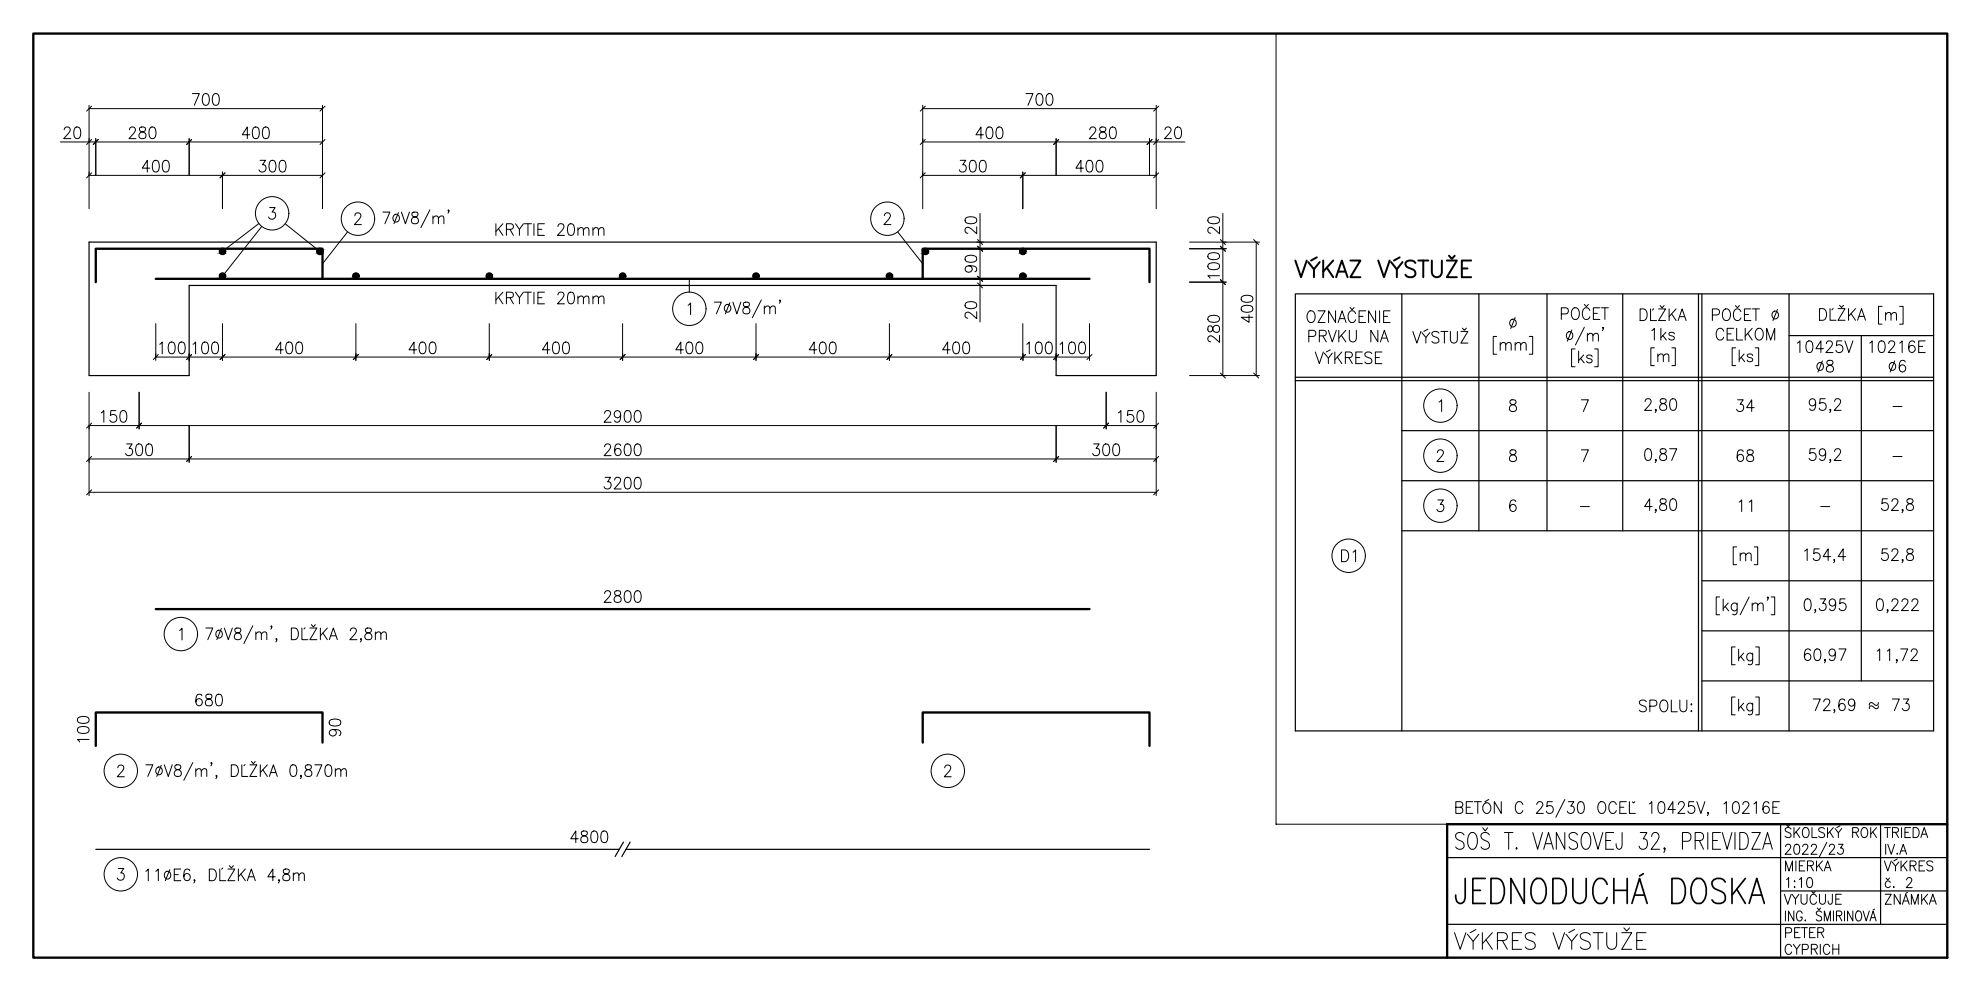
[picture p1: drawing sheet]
<svg xmlns="http://www.w3.org/2000/svg" width="594mm" height="297mm" viewBox="0 0 594 297" stroke-linecap="round" stroke-linejoin="round" font-family="sans-serif">
<!-- layer: 0.35 -->
<g fill="none" stroke="#000" stroke-width=".36">
<path d="M26.7 72.6h320v40h-30v-27h-260v27h-30zM388.5 88.1h191.4v131h-191.4zM420.4 88.1v131M443.5 88.1v71M463.9 88.1v71M486.6 88.1v71M509.4 88.1v131M510.4 88.1v131M536.5 88.1v131M388.5 113.1h191.4M388.5 114.1h191.4M536.5 100.6h43.4"/>
<path d="M558.2 100.6v103.5M420.4 129.1h159.5M420.4 144.1h159.5M420.4 159.1h159.5M510.4 174.1h69.5M510.4 189.1h69.5M510.4 204.1h69.5M28.7 254.6h157M187 252.4l-2.5 4.3M187.7 254.6h157M189 252.4l-2.5 4.3M434 257.1h150"/>
<path d="M534 247v40M564 247v30.1M434 277.1h150M534 267h50"/>
</g>
<!-- layer: 0.7 -->
<g fill="none" stroke="#000" stroke-width=".7">
<path d="M10 10.1h574v276.9h-574zM46.7 83.6h280M96.7 83.6v-9h-68v10M276.7 83.6v-9h68v10M46.7 182.6h280M96.7 222.6v-9h-68v10M276.7 222.6v-9h68v10M584 247h-150v40"/>
<circle cx="66.7" cy="75.3" r=".79"/>
<circle cx="95.9" cy="75.3" r=".79"/>
<circle cx="277.5" cy="75.3" r=".79"/>
<circle cx="306.7" cy="75.3" r=".79"/>
<circle cx="66.7" cy="82.8" r=".79"/>
<circle cx="106.7" cy="82.8" r=".79"/>
<circle cx="146.7" cy="82.8" r=".79"/>
<circle cx="186.7" cy="82.8" r=".79"/>
<circle cx="226.7" cy="82.8" r=".79"/>
<circle cx="266.7" cy="82.8" r=".79"/>
<circle cx="306.7" cy="82.8" r=".79"/>
</g>
<!-- layer: 0.18 -->
<g fill="none" stroke="#000" stroke-width=".3">
<path d="M77.6 67l-10.2 7.9M78.5 67.9l-11.3 14.2M85.5 67.1l9.8 7.8M104.2 69.5l-7.5 9.6M269.2 69.5l7.5 9.6M46.7 97v10M66.7 97v10M106.7 97v10M146.7 97v10M186.7 97v10M206.7 83.6v4M226.7 97v10"/>
<path d="M266.7 97v10M306.7 97v10M326.7 97v10M66.8 260.2l-.4 .3"/>
<circle cx="81.6" cy="63.9" r="5"/>
<circle cx="107.3" cy="65.5" r="5"/>
<circle cx="266.1" cy="65.5" r="5"/>
<circle cx="206.7" cy="92.6" r="5"/>
<circle cx="432" cy="136.6" r="5"/>
<circle cx="432" cy="121.6" r="5"/>
<circle cx="432" cy="151.6" r="5"/>
<circle cx="404.4" cy="166.6" r="5"/>
<circle cx="54.2" cy="190.1" r="5"/>
<circle cx="36.2" cy="231.1" r="5"/>
<circle cx="284.2" cy="231.1" r="5"/>
<circle cx="36.2" cy="262.1" r="5"/>
</g>
<!-- layer: 0.25 -->
<g fill="none" stroke="#000" stroke-width=".3">
<path d="M382.7 10.1h201.3v236.9h-201.3zM19.3 38.9l.1-.5 .5-.3 .9 .1a1.05 1.05 0 0 1-.2 1.7l-1.5 1.7h2.1M22.6 38.2a.98 .98 0 0 1 1.5 .5 3.2 3.2 0 0 1-.3 2.7 .98 .98 0 0 1-1.5-.5 3.2 3.2 0 0 1 .3-2.7zM26.7 31.6v31M26.7 32.6h70M38.8 38.9l.2-.5 .4-.3 .9 .1a1.05 1.05 0 0 1-.1 1.7l-1.5 1.7h2.1M42 38.2a.74 .74 0 0 0 .3 1.2 1.23 1.23 0 0 1 1.3 .6 1.23 1.23 0 0 1-.1 1.4 1.21 1.21 0 0 1-1.8-.5 1.31 1.31 0 0 1 1.5-1.5 .74 .74 0 0 0 .3-1.2l-.5-.1zM45.1 38.2a.98 .98 0 0 1 1.5 .5 3.1 3.1 0 0 1-.3 2.7 .98 .98 0 0 1-1.5-.5 3.1 3.1 0 0 1 .3-2.7zM57.7 28.1h2.1l-1.5 3.5M61.1 28.2l.8-.1a1.99 1.99 0 0 1 .7 2.8l-.3 .5-.7 .2a1.65 1.65 0 0 1-.9-2zM64.1 28.2l.8-.1a1.67 1.67 0 0 1 .9 2l-.5 1.3a.97 .97 0 0 1-1.5-.5 3.2 3.2 0 0 1 .3-2.7zM76.1 38.2a.98 .98 0 0 1 1.5 .5 3.2 3.2 0 0 1-.3 2.7 .98 .98 0 0 1-1.5-.5 3.2 3.2 0 0 1 .3-2.7z"/>
<path d="M79.1 38.2a.98 .98 0 0 1 1.5 .5 3.2 3.2 0 0 1-.3 2.7 .98 .98 0 0 1-1.5-.5 3.2 3.2 0 0 1 .3-2.7zM96.7 31.6v31M276.7 31.6v31M276.7 32.6h70M296.1 38.2a.98 .98 0 0 1 1.5 .5 3.2 3.2 0 0 1-.3 2.7 .98 .98 0 0 1-1.5-.5 3.2 3.2 0 0 1 .3-2.7zM299.1 38.2a.98 .98 0 0 1 1.5 .5 3.1 3.1 0 0 1-.3 2.7 .96 .96 0 0 1-1.5-.5 3 3 0 0 1 .3-2.7zM307.7 28.1h2.1l-1.5 3.5M311.1 28.2l.8-.1a1.65 1.65 0 0 1 .9 2l-.5 1.3-.7 .2a1.99 1.99 0 0 1-.8-2.9zM314.1 28.2l.8-.1a1.67 1.67 0 0 1 .9 2l-.5 1.3a.97 .97 0 0 1-1.5-.5 3.2 3.2 0 0 1 .3-2.7zM326.8 38.9l.2-.5 .4-.3 .9 .1a1.05 1.05 0 0 1-.1 1.7l-1.5 1.7h2.1M330 38.2a.74 .74 0 0 0 .3 1.2 1.23 1.23 0 0 1 1.3 .6 1.23 1.23 0 0 1-.1 1.4 1.22 1.22 0 0 1-1.8-.5 1.31 1.31 0 0 1 1.5-1.5 .74 .74 0 0 0 .3-1.2l-.5-.1zM333.1 38.2a.98 .98 0 0 1 1.5 .5 3.2 3.2 0 0 1-.3 2.7 .98 .98 0 0 1-1.5-.5 3.2 3.2 0 0 1 .3-2.7z"/>
<path d="M346.7 31.6v31M349.4 38.9l.1-.5 .5-.3 .9 .1a1.05 1.05 0 0 1-.2 1.7l-1.5 1.7h2.1M352.7 38.2a.98 .98 0 0 1 1.5 .5 3.1 3.1 0 0 1-.3 2.7 .96 .96 0 0 1-1.5-.5 3 3 0 0 1 .3-2.7zM18.1 42.6h78.6M26.7 52.6h70M28.7 41.6v11M44.9 50.4h-2.2l1.5-2.3v3.5M46.1 48.2a.97 .97 0 0 1 1.5 .5 3.2 3.2 0 0 1-.3 2.7l-.7 .2a1.67 1.67 0 0 1-.9-2zM49.1 48.2l.8-.1a1.65 1.65 0 0 1 .9 2l-.5 1.3-.7 .2a1.65 1.65 0 0 1-.9-2zM56.7 41.6v11M66.7 51.6v11M74.9 40.4h-2.2l1.5-2.3v3.5"/>
<path d="M78 48.1h1.6l-.9 1.3a1.1 1.1 0 0 1 .9 1.7 1.1 1.1 0 0 1-1.9-.2M81.1 48.2l.8-.1a1.67 1.67 0 0 1 .9 2l-.5 1.3a.97 .97 0 0 1-1.5-.5 3.2 3.2 0 0 1 .3-2.7zM84.1 48.2l.8-.1a1.67 1.67 0 0 1 .9 2l-.5 1.3-.7 .2a1.67 1.67 0 0 1-.9-2zM276.7 42.6h78.6M276.7 52.6h70M288 48.1h1.6l-.9 1.3a1.1 1.1 0 0 1 .9 1.7 1.1 1.1 0 0 1-1.9-.2M291.1 48.2l.8-.1a1.65 1.65 0 0 1 .9 2l-.5 1.3-.7 .2a1.67 1.67 0 0 1-.9-2zM294.1 48.2l.8-.1a1.67 1.67 0 0 1 .9 2l-.5 1.3-.7 .2a1.65 1.65 0 0 1-.9-2zM294.9 40.4h-2.2l1.5-2.3v3.5M306.7 51.6v11M316.7 41.6v11M324.9 50.4h-2.2l1.5-2.3v3.5"/>
<path d="M326.1 48.2l.8-.1a1.67 1.67 0 0 1 .9 2l-.5 1.3a.97 .97 0 0 1-1.5-.5 3.2 3.2 0 0 1 .3-2.7zM329.1 48.2l.8-.1a1.67 1.67 0 0 1 .9 2l-.5 1.3-.7 .2a1.67 1.67 0 0 1-.9-2zM344.7 41.6v11M80.9 62.2h1.6l-.9 1.3a1.1 1.1 0 0 1 .9 1.8 1.1 1.1 0 0 1-2-.3M106.4 64.7l.2-.6 .4-.3 .9 .2a1.08 1.08 0 0 1-.1 1.6l-1.5 1.7h2.1M114.8 63.6h2.1l-1.5 3.5M119.5 63.7l-1.4 3.4M120.4 63.6l1.2 3.5 1.2-3.5M123.7 63.7a.76 .76 0 0 0 .3 1.2 1.23 1.23 0 0 1 1.3 .6 1.23 1.23 0 0 1-.1 1.4 1.19 1.19 0 0 1-1.8-.5 1.3 1.3 0 0 1 1.5-1.5 .76 .76 0 0 0 .3-1.2zM128.9 62.9l-2.7 5.3M129.8 65.4l.8-.7 .7 .2 .2 2.2M129.8 64.7v2.4"/>
<path d="M131.5 65.4l.7-.7 .8 .2 .1 2.2M134.6 63.1l-.1 .1-.2-.1 .2-.2 .1 .2-.3 .8M148.7 67.1v3.5M149.5 68.6l1.3 2M150.8 67.1l-2.1 2.3M151.9 68.7h1.3a.84 .84 0 0 0 .8-.8 .84 .84 0 0 0-.8-.8h-1.3v3.5M152.9 68.7l1.1 1.9M154.6 67.1l1.2 1.6v1.9M157 67.1l-1.2 1.6M157.3 67.1h2.1M158.3 67.1v3.5M160.1 67.1v3.5"/>
<path d="M161.3 68.7h1.2M163.3 67.1h-2v3.5h2M167.3 67.9l.2-.5 .4-.3 .9 .1a1.07 1.07 0 0 1-.1 1.7l-1.5 1.7h2.1M170.6 67.2a.98 .98 0 0 1 1.5 .5 3.2 3.2 0 0 1-.3 2.7 .98 .98 0 0 1-1.5-.5 3.2 3.2 0 0 1 .3-2.7zM173.3 68.9l.8-.7 .7 .2 .2 2.2M173.3 68.2v2.4M175 68.9l.7-.7 .8 .2 .1 2.2M177.8 68.9l.8-.7 .7 .2 .2 2.2M177.8 68.2v2.4M179.5 68.9l.7-.7 .8 .2 .1 2.2M265.2 64.7l.2-.6 .4-.3 .9 .2a1.08 1.08 0 0 1-.1 1.6l-1.5 1.7h2.1M289.6 77a2.88 2.88 0 0 1 3.1 0l.2 .7a1.65 1.65 0 0 1-2 .9l-.8-.1a1.01 1.01 0 0 1-.5-1.5z"/>
<path d="M289.6 65.4a3 3 0 0 1 3.1 0 .97 .97 0 0 1-.5 1.5 3.2 3.2 0 0 1-2.6-.3zM290.6 79.7a1.02 1.02 0 0 1 .8 1.3 1.02 1.02 0 0 1-1.4 .6 1.02 1.02 0 0 1-.4-1.5 2.65 2.65 0 0 1 3.1 0 .86 .86 0 0 1-.3 1.4M292.9 68v2.1l-1.7-1.5a1.14 1.14 0 0 0-1.6-.2l-.2 .9 .3 .5 .5 .1M292.9 74.6h2M292.9 72.6h2M293.9 64v32.5M356.7 74.6h11M356.7 72.6h21M362.4 65.4a2.96 2.96 0 0 1 3.1 0 .98 .98 0 0 1-.4 1.5 3.2 3.2 0 0 1-2.7-.3l-.2-.4zM362.4 79.2a2.96 2.96 0 0 1 3.1 0 .98 .98 0 0 1-.4 1.5 3.2 3.2 0 0 1-2.7-.3l-.2-.5zM362.4 76.2a2.96 2.96 0 0 1 3.1 0 .98 .98 0 0 1-.4 1.5 3.2 3.2 0 0 1-2.7-.3l-.2-.5zM365.7 68v2.1l-1.7-1.5a1.03 1.03 0 0 0-1.8 .1l.2 .9 .7 .3"/>
<path d="M366.7 64v48.6M376.7 72.6v40M148.7 87.6v3.5M149.5 89.1l1.3 2M150.8 87.6l-2.1 2.3M151.9 89.2h1.3a.83 .83 0 0 0 .8-.8 .83 .83 0 0 0-.8-.8h-1.3v3.5M152.9 89.2l1.1 1.9M154.6 87.6l1.2 1.6v1.9M157 87.6l-1.2 1.6M157.3 87.6h2.1M158.3 87.6v3.5M160.1 87.6v3.5"/>
<path d="M161.3 89.2h1.2M163.3 87.6h-2v3.5h2M167.3 88.4l.2-.5 .4-.3 .9 .1a1.08 1.08 0 0 1-.1 1.7l-1.5 1.7h2.1M170.6 87.7a1.01 1.01 0 0 1 1.5 .5 3.2 3.2 0 0 1-.3 2.7l-.7 .2a1.67 1.67 0 0 1-.9-2zM173.3 89.4l.8-.7 .7 .2 .2 2.2M173.3 88.7v2.4M175 89.4l.7-.7 .8 .2 .1 2.2M177.8 89.4l.8-.7 .7 .2 .2 2.2M177.8 88.7v2.4M179.5 89.4l.7-.7 .8 .2 .1 2.2M206.4 91.5l.7-.7v3.5M214.2 90.6h2.1l-1.5 3.5"/>
<path d="M217.7 91.4a1.08 1.08 0 0 1 1.5 1 1.08 1.08 0 0 1-1.5 1 1.28 1.28 0 0 1 0-2zM218.9 90.7l-1.4 3.4M219.8 90.6l1.2 3.5 1.2-3.5M223.1 90.7a.74 .74 0 0 0 .3 1.2 1.25 1.25 0 0 1 1.3 .6 1.25 1.25 0 0 1-.1 1.4 1.19 1.19 0 0 1-1.8-.5 1.33 1.33 0 0 1 1.5-1.5 .74 .74 0 0 0 .3-1.2l-.5-.1zM228.3 89.9l-2.7 5.3M229.2 92.4l.8-.7 .7 .2 .2 2.2M229.2 91.7v2.4M230.9 92.4l.7-.7 .8 .2 .1 2.2M234 90.1l-.1 .1-.2-.1 .2-.2 .1 .2-.3 .8M289.6 90.9a2.88 2.88 0 0 1 3.1 0l.2 .7a1.99 1.99 0 0 1-2.8 .8 .98 .98 0 0 1-.5-1.5zM292.9 93.4v2.1l-1.7-1.5a1.14 1.14 0 0 0-1.6-.1l-.2 .9 .3 .4 .5 .2M292.9 85.6h2"/>
<path d="M292.9 83.6h2M356.7 84.6h11M362.4 97.8a1.14 1.14 0 0 0 .3 1.7h.4a1.76 1.76 0 0 0 .8-1.5 .99 .99 0 0 1 1-.5 .99 .99 0 0 1 .8 .8 1.03 1.03 0 0 1-.7 1.3 1.03 1.03 0 0 1-1.3-.9l-.1-.6a.74 .74 0 0 0-1.2-.3zM362.4 95a2.96 2.96 0 0 1 3.1 0 .98 .98 0 0 1-.4 1.5 3.2 3.2 0 0 1-2.7-.3l-.2-.5zM365.7 82.6h-3.5l.7 .8M372.4 92a3 3 0 0 1 3.2 0l.1 .7a1.67 1.67 0 0 1-2 .9l-1.3-.4-.2-.5zM372.4 89a2.88 2.88 0 0 1 3.2 0l.1 .7a1.65 1.65 0 0 1-2 .9l-1.3-.4-.2-.5zM374.6 94.4v2.2l-2.4-1.5h3.5M392.6 93.3a1.21 1.21 0 0 1 1.8 1.2 1.58 1.58 0 0 1-1.5 2.2 2.15 2.15 0 0 1-.3-3.4zM395.3 93.2h2.1l-2.1 3.5h2.1M398.4 99l1.1 3.5 1.2-3.5M400.5 93.2v3.5l-2.1-3.5v3.5"/>
<path d="M401.3 96.7l1.2-3.5 1.2 3.5M401.5 99v3.5M401.7 95.5h1.5M403.6 99l-2.1 2.3M404.6 99v2.5a1.06 1.06 0 0 0 1.1 1 1.06 1.06 0 0 0 1.1-1v-2.5M404.9 92.2l.6 .6 .6-.6M406.5 94a1.15 1.15 0 0 0-1.3-.8 1.15 1.15 0 0 0-.9 1.3 1.58 1.58 0 0 0 1.5 2.2l.7-.9M407.6 94.8h1.2M409.5 93.2h-1.9v3.5h1.9M412.5 93.2v3.5l-2.1-3.5v3.5M413.2 99v3.5l-2.1-3.5v3.5M413.7 93.2v3.5"/>
<path d="M414.9 94.8h1.2M416.9 93.2h-2v3.5h2M423.7 99.3l1.2 3.5 1.2-3.5M426.4 99.7l1.2 1.5v1.6M428.2 98.7l-1.2 .6M428.8 99.7l-1.2 1.5M431.5 99.8a1.15 1.15 0 0 0-1.2-.5 1.15 1.15 0 0 0-.9 .9l.3 .5 1.2 .5a.86 .86 0 0 1 .6 .9 .86 .86 0 0 1-.8 .7h-.6l-.7-.5M432.1 99.3h2.1M433.2 99.3v3.5M435 99.3v2.5a1.05 1.05 0 0 0 1 1 1.05 1.05 0 0 0 1-1v-2.5M438.1 99.3h2.1l-2.1 3.5h2.1M438.6 98.3l.5 .7 .7-.7"/>
<path d="M453.2 95.8a1.09 1.09 0 0 1 1.5 1 1.09 1.09 0 0 1-1.5 1 1.3 1.3 0 0 1 0-2zM454.4 95.2l-1.3 3.3M468.2 94.1h1.4a.93 .93 0 0 0 .8-.9 .93 .93 0 0 0-.8-.9h-1.4v3.4M470.2 99.6a1.08 1.08 0 0 1 1.5 1 1.08 1.08 0 0 1-1.5 1 1.31 1.31 0 0 1 0-2zM471.4 98.9l-1.4 3.4M471.8 92.4l.3-.1a1.68 1.68 0 0 1 1.5 .9 1.68 1.68 0 0 1-.1 1.7 1.15 1.15 0 0 1-1.4 .8 1.15 1.15 0 0 1-.9-1.3 2.23 2.23 0 0 1 .6-2zM475.1 91.3l.6 .6 .6-.6M475.1 98.1l-2.7 5.3M476 99.9v2.4M476.8 93.1a1.15 1.15 0 0 0-1.4-.8 1.15 1.15 0 0 0-.9 1.3 1.46 1.46 0 0 0 .3 1.6 1.46 1.46 0 0 0 1.5 .4l.5-.7M477.8 93.9h1.2M479.8 92.3h-2v3.4h2"/>
<path d="M480.2 92.3h2.1M480.8 98.3h-.3l.2-.2 .1 .2-.3 .8M481.3 92.3v3.4M491.8 92.6a1.87 1.87 0 0 1 2.1 1.1 1.87 1.87 0 0 1-.5 2.2l-1.6 .2zM495 92.6v3.5h1.8M495.4 99.1l.7-.7v3.5M495.9 92.5l-.4 .5M497.4 92.6h2.1l-2.1 3.5h2.1M497.8 91.6l.6 .7 .6-.7M498.1 98.4v3.5M499.6 99.6l-1.5 1.6M500.5 92.6v3.5"/>
<path d="M501.3 94.1l1.3 2M502.6 92.6l-2.1 2.3M503.2 96.1l1.2-3.5 1.3 3.5M503.7 94.9h1.5M513.5 94.4h1.4a.92 .92 0 0 0 .8-.9 .92 .92 0 0 0-.8-.9h-1.4v3.5M516.9 99.3a1.15 1.15 0 0 0-1.3-.9 1.15 1.15 0 0 0-.9 1.3 1.58 1.58 0 0 0 1.4 2.2l.8-.8M517.1 92.8a1.22 1.22 0 0 1 1.8 1.1 1.46 1.46 0 0 1-.2 1.6 1.46 1.46 0 0 1-1.6 .4 2.29 2.29 0 0 1 0-3.1zM519.9 98.4h-2v3.5h2M520.4 91.6l.6 .7 .6-.7M520.8 98.4v3.5h1.8M522.1 93.4a1.15 1.15 0 0 0-1.4-.8 1.15 1.15 0 0 0-.9 1.3 1.45 1.45 0 0 0 .3 1.6 1.45 1.45 0 0 0 1.5 .4l.5-.6M523.1 94.3h1.2"/>
<path d="M523.4 98.4v3.5M524.1 99.9l1.4 2M525.1 92.6h-2v3.5h2M525.5 98.4l-2.1 2.4M525.5 92.6h2.1M526.6 92.6v3.5M527 98.6a1.21 1.21 0 0 1 1.8 1.1 1.58 1.58 0 0 1-1.5 2.2 2.15 2.15 0 0 1-.3-3.3zM531.8 93.4a1.09 1.09 0 0 1 1.5 1 1.09 1.09 0 0 1-1.5 1 1.34 1.34 0 0 1 0-2zM533 92.8l-1.3 3.3M545.7 92.5a1.87 1.87 0 0 1 2 1.1 1.87 1.87 0 0 1-.5 2.2l-1.5 .2zM548.8 92.5v3.5h1.8M549.7 92.5l-.4 .4"/>
<path d="M551.2 92.5h2.1l-2.1 3.5h2.1M551.7 91.5l.6 .7 .6-.7M554.4 92.5v3.5M555.1 94l1.4 2M556.5 92.5l-2.1 2.3M557.1 96l1.1-3.5 1.3 3.5M557.5 94.8h1.5M564.4 91.8h-1v5.4h1M565.5 94.3l.7-.6 .7 .1 .2 2.2M565.5 93.7v2.3M567.1 94.3l.8-.6 .7 .1 .1 2.2M569.7 91.8h1v5.4h-1"/>
<path d="M26.7 117.6v31M41.7 117.6v11M46.7 106v2M46.7 107h280M47.9 103.2l.7-.7v3.5M50.9 102.7l.7-.2a1.67 1.67 0 0 1 .9 2l-.4 1.4a.97 .97 0 0 1-1.5-.5 3.2 3.2 0 0 1 .3-2.7zM53.9 102.7l.8-.2a1.67 1.67 0 0 1 .8 2l-.4 1.4-.8 .1a1.67 1.67 0 0 1-.9-2zM56.7 106v2M57.9 103.2l.8-.7v3.5M60.9 102.7a.97 .97 0 0 1 1.5 .5 3.2 3.2 0 0 1-.3 2.7l-.8 .1a1.67 1.67 0 0 1-.8-2zM63.9 102.7l.7-.2a1.65 1.65 0 0 1 1 2l-.5 1.4-.8 .1a1.65 1.65 0 0 1-.9-2zM66.7 106v2"/>
<path d="M84.9 104.8h-2.2l1.5-2.3v3.5M86.1 102.7l.8-.2a1.65 1.65 0 0 1 .9 2l-.5 1.4-.7 .1a1.99 1.99 0 0 1-.8-2.8zM89.1 102.7l.8-.2a1.67 1.67 0 0 1 .9 2l-.5 1.4a.97 .97 0 0 1-1.5-.5 3.2 3.2 0 0 1 .3-2.7zM106.7 106v2M124.9 104.8h-2.2l1.5-2.3v3.5M126.1 102.7l.8-.2a1.67 1.67 0 0 1 .9 2l-.5 1.4a.97 .97 0 0 1-1.5-.5 3.2 3.2 0 0 1 .3-2.7zM129.1 102.7l.8-.2a1.67 1.67 0 0 1 .9 2l-.5 1.4-.7 .1a1.67 1.67 0 0 1-.9-2zM146.7 106v2M164.9 104.8h-2.2l1.5-2.3v3.5M166.1 102.7l.8-.2a1.67 1.67 0 0 1 .9 2l-.5 1.4-.7 .1a1.67 1.67 0 0 1-.9-2zM169.1 102.7a.97 .97 0 0 1 1.5 .5 3.2 3.2 0 0 1-.3 2.7l-.7 .1a1.67 1.67 0 0 1-.9-2zM186.7 106v2"/>
<path d="M204.9 104.8h-2.2l1.5-2.3v3.5M206.1 102.7a.97 .97 0 0 1 1.5 .5 3.2 3.2 0 0 1-.3 2.7l-.7 .1a1.67 1.67 0 0 1-.9-2zM209.1 102.7l.8-.2a1.65 1.65 0 0 1 .9 2l-.5 1.4-.7 .1a1.99 1.99 0 0 1-.8-2.8zM226.7 106v2M244.9 104.8h-2.2l1.5-2.3v3.5M246.1 102.7l.8-.2a1.65 1.65 0 0 1 .9 2l-.5 1.4-.7 .1a1.67 1.67 0 0 1-.9-2zM249.1 102.7l.8-.2a1.67 1.67 0 0 1 .9 2l-.5 1.4-.7 .1a1.65 1.65 0 0 1-.9-2zM266.7 106v2M284.9 104.8h-2.2l1.5-2.3v3.5M286.2 102.7l.7-.2a1.67 1.67 0 0 1 .9 2l-.5 1.4-.7 .1a1.65 1.65 0 0 1-.9-2zM289.1 102.7l.8-.2a1.67 1.67 0 0 1 .9 2l-.5 1.4a.97 .97 0 0 1-1.5-.5 3.2 3.2 0 0 1 .3-2.7zM306.8 106v2"/>
<path d="M307.9 103.2l.8-.7v3.5M310.9 102.7a.97 .97 0 0 1 1.5 .5 3.2 3.2 0 0 1-.3 2.7l-.7 .1a1.67 1.67 0 0 1-.9-2zM313.9 102.7l.8-.2a1.65 1.65 0 0 1 .9 2l-.5 1.4-.7 .1a1.99 1.99 0 0 1-.8-2.8zM316.7 106v2M317.9 103.2l.7-.7v3.5M320.9 102.7l.7-.2a1.67 1.67 0 0 1 .9 2l-.4 1.4a.97 .97 0 0 1-1.5-.5 3.2 3.2 0 0 1 .3-2.7zM323.9 102.7l.8-.2a1.67 1.67 0 0 1 .8 2l-.4 1.4-.8 .1a1.67 1.67 0 0 1-.9-2zM326.7 106v2M331.7 117.6v11M346.7 117.6v31M356.7 112.6h21M365.7 100.5v2.1l-1.7-1.5a1.01 1.01 0 0 0-.9-.5 1.01 1.01 0 0 0-.9 .7l.2 .9 .7 .3"/>
<path d="M392.5 100.8h1.3a.93 .93 0 0 0 .8-.9 .93 .93 0 0 0-.8-.9h-1.3v3.5M394.4 105.5l1.2 3.5 1.3-3.5M395.6 100.7h1.4a.84 .84 0 0 0 .8-.9 .84 .84 0 0 0-.8-.8h-1.4v3.5M396.7 100.7l1 1.8M397.2 105.8l1.2 1.5v1.7M398.9 104.8l-1.2 .7M399.5 105.8l-1.1 1.5M400.3 105.5v3.5M401 107l1.4 2M402.3 100.5l1.3 2M402.4 105.5l-2.1 2.3M403.5 107.2h1.3a.84 .84 0 0 0 .8-.9 .84 .84 0 0 0-.8-.8h-1.3v3.5"/>
<path d="M404.5 107.2l1.1 1.8M406.6 107.2h1.2M408.6 105.5h-2v3.5h2M411.4 106a1.14 1.14 0 0 0-1.2-.5 1.14 1.14 0 0 0-.9 .8l.3 .5 1.2 .5a.85 .85 0 0 1 .6 .9 .85 .85 0 0 1-.7 .8l-1.1-.2-.3-.3M412.5 107.2h1.2M414 102.5l1.1-3.5 1.2 3.5M414.4 105.5h-1.9v3.5h1.9M414.4 101.3h1.5M448.8 100.8h-1v5.4h1M449.9 103.3l.7-.6 .8 .1 .1 2.2M449.9 102.7v2.3M451.5 103.3l.8-.6 .8 .1 .1 2.2"/>
<path d="M454.4 103.3l.7-.6 .8 .1 .1 2.2M454.4 102.7v2.3M456 103.3l.8-.6 .7 .1 .2 2.2M458.6 100.8h1v5.4h-1M472.4 104.6h-1.1v5.3h1.1M473.4 105.2v3.6M474 107.4l1.1 1.4M474.2 119.8h2.1l-1.5 3.5M474.9 106.4l-1.5 1.7M476 100.6l.8-.7 .7 .2 .2 2.2M477.5 106.9a.9 .9 0 0 0-.9-.5 .9 .9 0 0 0-.8 .5 1.61 1.61 0 0 0 1.5 .8l.2 .6a.9 .9 0 0 1-.9 .5 .9 .9 0 0 1-.8-.5M477.7 100.6l.7-.7 .8 .2 .1 2.2"/>
<path d="M478.2 104.6h1.1v5.3h-1.1M496.1 104.3h-1v5.3h1M497.2 106.8l.7-.7 .8 .2 .1 2.1M497.2 106.1v2.3M498 119.7a.76 .76 0 0 0 .3 1.1 1.23 1.23 0 0 1 1.3 .6 1.23 1.23 0 0 1-.1 1.4 1.19 1.19 0 0 1-1.8-.5 1.3 1.3 0 0 1 1.5-1.5 .75 .75 0 0 0 .3-1.1zM498.7 100.6l1 1.3M498.8 106.8l.8-.7 .7 .2 .2 2.1M501.2 119.7a.98 .98 0 0 1 1.4 .5 3 3 0 0 1-.3 2.6l-.7 .2a1.65 1.65 0 0 1-.9-2zM501.4 104.3h1v5.3h-1M502.1 100.1a.92 .92 0 0 0-.8-.5 .92 .92 0 0 0-.8 .5 1.67 1.67 0 0 0 1.5 .8l.1 .5a.9 .9 0 0 1-.8 .6 .9 .9 0 0 1-.8-.6M517.9 100.1h1.3M520.5 104.3h-1v5.3h1"/>
<path d="M521.1 119.8h1.7l-.9 1.4a1.1 1.1 0 0 1 .8 1.7 1.1 1.1 0 0 1-1.9-.2M521.6 104.9v3.5M522.2 107.1l1 1.3M523 106.1l-1.4 1.6M525.6 106.6a.92 .92 0 0 0-.8-.5 .92 .92 0 0 0-.8 .5 1.67 1.67 0 0 0 1.5 .8l.1 .5a.9 .9 0 0 1-.8 .6 .9 .9 0 0 1-.8-.6M526.4 104.3h1v5.3h-1M529.8 101.9v-3.5l1.2 3.5 1.2-3.5v3.5M539 102.8l.8-.6v3.5M542 102.3a.98 .98 0 0 1 1.5 .5 3.2 3.2 0 0 1-.3 2.7l-.7 .2a1.67 1.67 0 0 1-.9-2zM545.3 108.8a1.08 1.08 0 0 1 1.5 1 1.08 1.08 0 0 1-1.5 1 1.31 1.31 0 0 1 0-2zM546.5 108.2l-1.3 3.3M546.8 104.5h-2.2l1.5-2.3v3.5"/>
<path d="M547.3 119.5h-1.5l-.1 1.5a1.14 1.14 0 0 1 1.7 0 1.14 1.14 0 0 1-.2 1.7 1.14 1.14 0 0 1-1.7-.4M547.7 103l.2-.5 .4-.3 .9 .1a1.05 1.05 0 0 1-.1 1.7l-1.5 1.7h2.1M548 108.2a.71 .71 0 0 0 .3 1.1 1.24 1.24 0 0 1 1.3 .6 1.24 1.24 0 0 1-.1 1.4 1.08 1.08 0 0 1-1.3 .2 1.08 1.08 0 0 1-.5-1.2 1.93 1.93 0 0 1 1.8-1.1l.2-.7a1.12 1.12 0 0 0-1.7-.3zM552.4 102.2h-1.5l-.2 1.5a1.14 1.14 0 0 1 1.7 0 1.14 1.14 0 0 1-.2 1.7 1.14 1.14 0 0 1-1.6-.4M553.3 102.2l1.2 3.5 1.2-3.5M560.7 102.8l.7-.6v3.5M563.7 102.3a.98 .98 0 0 1 1.5 .5 3.2 3.2 0 0 1-.3 2.7 .97 .97 0 0 1-1.5-.5 3.1 3.1 0 0 1 .3-2.7zM566.4 103l.1-.5 .5-.3 .9 .1a1.05 1.05 0 0 1-.1 1.7l-1.5 1.7h2M567 108.8a1.08 1.08 0 0 1 1.5 1 1.08 1.08 0 0 1-1.5 1 1.31 1.31 0 0 1 0-2zM568.2 108.2l-1.4 3.3M569.7 102.8l.7-.6v3.5M571.4 108.5a.88 .88 0 0 0-1.4-.3 3 3 0 0 0 0 3.1 1.01 1.01 0 0 0 1.4-.3 1.01 1.01 0 0 0-.3-1.4 1.01 1.01 0 0 0-1.4 .2l-.1 .5"/>
<path d="M574.2 102.7a.87 .87 0 0 0-1.3-.4 2.84 2.84 0 0 0 0 3.2 .99 .99 0 0 0 1.4-.4 .99 .99 0 0 0-.7-1.4 .99 .99 0 0 0-1.2 .8M575.4 103.8h1.2M577.3 102.2h-1.9v3.5h1.9M26.7 127.6h320M26.7 137.6h320M30.4 123.7l.7-.6v3.5M34.7 123.1h-1.4l-.2 1.5a1.14 1.14 0 0 1 1.7 0 1.14 1.14 0 0 1-.2 1.7 1.14 1.14 0 0 1-1.7-.4M36.4 123.2a.98 .98 0 0 1 1.5 .5 3.2 3.2 0 0 1-.3 2.7 .98 .98 0 0 1-1.5-.5 3.2 3.2 0 0 1 .3-2.7zM38 133.1h1.6l-.9 1.3a1.1 1.1 0 0 1 .9 1.7 1.1 1.1 0 0 1-1.9-.2M41.1 133.2l.8-.1a1.65 1.65 0 0 1 .9 2l-.5 1.3-.7 .2a1.99 1.99 0 0 1-.8-2.9zM44.1 133.2l.8-.1a1.67 1.67 0 0 1 .9 2l-.5 1.3a.97 .97 0 0 1-1.5-.5 3.2 3.2 0 0 1 .3-2.7zM56.7 127.6v11"/>
<path d="M181.3 123.9l.2-.5 .4-.3 .9 .1a1.05 1.05 0 0 1-.1 1.7l-1.5 1.7h2.1M181.3 133.9l.2-.5 .4-.3 .9 .1a1.08 1.08 0 0 1-.1 1.7l-1.5 1.7h2.1M186.1 124.2a1.02 1.02 0 0 1-1.3 .9 1.02 1.02 0 0 1-.6-1.4 1.02 1.02 0 0 1 1.5-.5 2.7 2.7 0 0 1 0 3.2 .87 .87 0 0 1-1.4-.3M186.1 133.6a.87 .87 0 0 0-1.3-.4 3 3 0 0 0 0 3.2 1.01 1.01 0 0 0 1.3-.3 1.01 1.01 0 0 0-.3-1.4 1.01 1.01 0 0 0-1.3 .2l-.2 .5M187.6 123.2a.98 .98 0 0 1 1.5 .5 3.2 3.2 0 0 1-.3 2.7 .98 .98 0 0 1-1.5-.5 3.2 3.2 0 0 1 .3-2.7zM187.6 133.2a.97 .97 0 0 1 1.5 .5 3.2 3.2 0 0 1-.3 2.7l-.7 .2a1.67 1.67 0 0 1-.9-2zM190.6 123.2a.98 .98 0 0 1 1.5 .5 3.1 3.1 0 0 1-.3 2.7 .96 .96 0 0 1-1.5-.5 3 3 0 0 1 .3-2.7zM190.6 133.2l.8-.1a1.65 1.65 0 0 1 .9 2l-.5 1.3-.7 .2a1.99 1.99 0 0 1-.8-2.9zM316.7 127.6v11M328 133.1h1.6l-.9 1.3a1.1 1.1 0 0 1 .9 1.7 1.1 1.1 0 0 1-1.9-.2M331.1 133.2l.8-.1a1.99 1.99 0 0 1 .7 2.8l-.3 .5-.7 .2a1.65 1.65 0 0 1-.9-2zM334.1 133.2l.8-.1a1.67 1.67 0 0 1 .9 2l-.5 1.3a.97 .97 0 0 1-1.5-.5 3.2 3.2 0 0 1 .3-2.7z"/>
<path d="M335.4 123.7l.7-.6v3.5M339.7 123.1h-1.5l-.1 1.5a1.13 1.13 0 0 1 1.7 0 1.13 1.13 0 0 1-.2 1.7 1.13 1.13 0 0 1-1.7-.4M341.4 123.2a.98 .98 0 0 1 1.5 .5 3.2 3.2 0 0 1-.3 2.7 .98 .98 0 0 1-1.5-.5 3.2 3.2 0 0 1 .3-2.7zM431.1 135.7l.1-.5 .5-.4 .9 .2a1.06 1.06 0 0 1-.2 1.7l-1.5 1.6h2.1M431.6 120.5l.7-.7v3.5M453 120a.74 .74 0 0 0 .3 1.2 1.25 1.25 0 0 1 1.3 .5 1.25 1.25 0 0 1-.1 1.5 1.19 1.19 0 0 1-1.8-.5 1.33 1.33 0 0 1 1.5-1.5 .74 .74 0 0 0 .3-1.2l-.5-.2zM453 135a.74 .74 0 0 0 .3 1.2 1.23 1.23 0 0 1 1.3 .5 1.23 1.23 0 0 1-.1 1.5 1.21 1.21 0 0 1-1.8-.5 1.31 1.31 0 0 1 1.5-1.5 .74 .74 0 0 0 .3-1.2l-.5-.2zM474.2 134.8h2.1l-1.5 3.5M493.4 120.3l.1-.5 .4-.3 1 .2a1.08 1.08 0 0 1-.2 1.6l-1.5 1.7h2.1M493.6 134.7l.8-.2a1.67 1.67 0 0 1 .9 2l-.4 1.3-.8 .2a1.67 1.67 0 0 1-.9-2zM496.7 122.8l-.2 .2-.1-.2 .1-.1 .2 .1-.3 .9M496.7 137.8l-.2 .2-.1-.2 .1-.1 .2 .1-.3 .9"/>
<path d="M498 134.7a.74 .74 0 0 0 .3 1.1 1.25 1.25 0 0 1 1.3 .6 1.25 1.25 0 0 1-.1 1.4 1.19 1.19 0 0 1-1.8-.5 1.32 1.32 0 0 1 1.5-1.5 .73 .73 0 0 0 .3-1.1l-.5-.2zM500.7 134.5h2.1l-1.5 3.5M522.8 135.3a.87 .87 0 0 0-1.4-.3 2.96 2.96 0 0 0 0 3.2 1.01 1.01 0 0 0 1.4-.4 1.01 1.01 0 0 0-.3-1.3 1.01 1.01 0 0 0-1.4 .2l-.1 .5M524.1 135a.74 .74 0 0 0 .3 1.2 1.23 1.23 0 0 1 1.3 .5 1.23 1.23 0 0 1-.1 1.5 1.21 1.21 0 0 1-1.8-.5 1.31 1.31 0 0 1 1.5-1.5 .74 .74 0 0 0 .3-1.2l-.4-.2zM526.1 122.2h-2.3l1.5-2.4v3.5M544.3 134.5h-1.5l-.1 1.5a1.13 1.13 0 0 1 1.7 0 1.13 1.13 0 0 1-.2 1.7 1.13 1.13 0 0 1-1.7-.4M544.5 120.7a1.02 1.02 0 0 1-1.3 .8 1.02 1.02 0 0 1-.6-1.4 1.02 1.02 0 0 1 1.4-.4 2.75 2.75 0 0 1 0 3.1 .87 .87 0 0 1-1.3-.3M547.5 135.7a1.02 1.02 0 0 1-1.3 .8 1.02 1.02 0 0 1-.6-1.4 1.02 1.02 0 0 1 1.5-.4 2.73 2.73 0 0 1 0 3.1 .87 .87 0 0 1-1.4-.3M549 122.8l-.1 .2-.2-.2 .2-.1a.66 .66 0 0 1-.2 1M549 137.8l-.1 .2-.2-.2 .2-.1a.67 .67 0 0 1-.2 1M550.2 120.3l.1-.5 .5-.3 .9 .2a1.08 1.08 0 0 1-.2 1.6l-1.5 1.7h2.1M550.2 135.3l.1-.5 .5-.3 .9 .2a1.08 1.08 0 0 1-.2 1.6l-1.5 1.7h2.1"/>
<path d="M567.7 121.8h2.7M567.7 136.8h2.7M26.7 147.6h320M181.5 143.1h1.6l-.9 1.3a1.09 1.09 0 0 1 .9 1.7 1.09 1.09 0 0 1-1.9-.2M184.3 143.9l.2-.5 .4-.3 .9 .1a1.05 1.05 0 0 1-.1 1.7l-1.5 1.7h2.1M187.6 143.2a.98 .98 0 0 1 1.5 .5 3.2 3.2 0 0 1-.3 2.7l-.7 .2a1.66 1.66 0 0 1-.9-2zM190.6 143.2a.98 .98 0 0 1 1.5 .5 3.1 3.1 0 0 1-.3 2.7l-.7 .2a1.99 1.99 0 0 1-.8-2.9zM431.2 149.8h1.7l-1 1.4a1.09 1.09 0 0 1 .9 1.7 1.09 1.09 0 0 1-1.9-.2M454.6 150.3a.89 .89 0 0 0-1.4-.3 2.18 2.18 0 0 0 .4 3.3 1.03 1.03 0 0 0 1.2-.9 1.03 1.03 0 0 0-.9-1.1 1.03 1.03 0 0 0-1.2 .9M473.9 151.8h2.7M495.4 151.8h-2.2l1.5-2.3v3.5M496.7 152.8l-.2 .2-.1-.2 .1-.1 .2 .1-.3 .9"/>
<path d="M498 149.7a.74 .74 0 0 0 .3 1.1 1.23 1.23 0 0 1 1.3 .6 1.23 1.23 0 0 1-.1 1.4 1.21 1.21 0 0 1-1.8-.5 1.31 1.31 0 0 1 1.5-1.5 .73 .73 0 0 0 .3-1.1l-.5-.2zM501.2 149.7a.96 .96 0 0 1 1.4 .5 3 3 0 0 1-.3 2.6 .98 .98 0 0 1-1.5-.5 3.1 3.1 0 0 1 .4-2.6zM521.6 150.5l.7-.7v3.5M524.6 150.5l.7-.7v3.5M546 151.8h2.7M566 149.5h-1.5l-.1 1.5a1.13 1.13 0 0 1 1.7 0 1.13 1.13 0 0 1-.2 1.7 1.13 1.13 0 0 1-1.7-.4M567.4 150.3l.1-.5 .5-.3 .9 .2a1.05 1.05 0 0 1-.2 1.6l-1.5 1.7h2.1M570.7 152.8l-.2 .2-.1-.2 .1-.1 .2 .1-.3 .9M572 149.7a.74 .74 0 0 0 .3 1.1 1.23 1.23 0 0 1 1.3 .6 1.23 1.23 0 0 1-.1 1.4 1.23 1.23 0 0 1-1.8-.5 1.34 1.34 0 0 1 1.5-1.5 .73 .73 0 0 0 .3-1.1l-.4-.2zM181.3 177.9l.2-.5 .4-.3 .9 .1a1.07 1.07 0 0 1-.1 1.7l-1.5 1.7h2.1M184.5 177.2a.74 .74 0 0 0 .3 1.2 1.23 1.23 0 0 1 1.3 .6 1.23 1.23 0 0 1-.1 1.4 1.21 1.21 0 0 1-1.8-.5 1.31 1.31 0 0 1 1.5-1.5 .74 .74 0 0 0 .3-1.2l-.5-.1zM187.6 177.2a.98 .98 0 0 1 1.5 .5 3.2 3.2 0 0 1-.3 2.7 .98 .98 0 0 1-1.5-.5 3.2 3.2 0 0 1 .3-2.7z"/>
<path d="M190.6 177.2a.98 .98 0 0 1 1.5 .5 3.1 3.1 0 0 1-.3 2.7 .96 .96 0 0 1-1.5-.5 3 3 0 0 1 .3-2.7zM402.3 164.8a1.88 1.88 0 0 1 2.1 1.1 1.88 1.88 0 0 1-.6 2.3l-1.5 .1zM405.8 165.5l.7-.7v3.5M515.7 178.9h-1v5.4h1M516.8 179.6v3.5M520.8 163.9h-1v5.4h1M521.9 166.4l.7-.6 .8 .1 .1 2.2M521.9 165.8v2.3M523.5 166.4l.8-.6 .7 .1 .2 2.2M524.6 178.9l-2.7 5.4M526.1 163.9h1v5.4h-1M530.3 179.1h-.4l.2-.2a.67 .67 0 0 1-.2 1"/>
<path d="M531.2 178.9h1v5.4h-1M541.2 165.2l.8-.7v3.5M541.5 179.7l.7-.2a1.67 1.67 0 0 1 .9 2l-.4 1.3a.97 .97 0 0 1-1.5-.5 3.2 3.2 0 0 1 .3-2.6zM545.5 164.5h-1.5l-.1 1.5a1.14 1.14 0 0 1 1.7 0 1.14 1.14 0 0 1-.2 1.7 1.14 1.14 0 0 1-1.6-.4M545.8 179.5h1.7l-.9 1.3a1.1 1.1 0 0 1 .9 1.8 1.1 1.1 0 0 1-2-.3M549 166.8h-2.3l1.5-2.3v3.5M550.2 167.8l-.2 .2-.1-.2 .1-.1 .2 .1-.3 .9M553.3 179.5h-1.5l-.1 1.5a1.13 1.13 0 0 1 1.7 0 1.13 1.13 0 0 1-.2 1.7 1.13 1.13 0 0 1-1.7-.4M553.5 166.8h-2.3l1.5-2.3v3.5M563.2 179.7l.7-.2a1.67 1.67 0 0 1 .9 2l-.4 1.3-.8 .2a1.65 1.65 0 0 1-.9-2zM566 164.5h-1.5l-.1 1.5a1.14 1.14 0 0 1 1.7 0 1.14 1.14 0 0 1-.2 1.7 1.14 1.14 0 0 1-1.7-.4M567.4 165.3l.1-.5 .5-.3 .9 .2a1.08 1.08 0 0 1-.2 1.6l-1.5 1.7h2.1"/>
<path d="M570.7 167.8l-.2 .2-.1-.2 .1-.1 .2 .1-.3 .9M572 164.7a.76 .76 0 0 0 .3 1.1 1.23 1.23 0 0 1 1.3 .6 1.23 1.23 0 0 1-.1 1.4 1.22 1.22 0 0 1-1.8-.5 1.34 1.34 0 0 1 1.5-1.5 .75 .75 0 0 0 .3-1.1zM53.8 189l.8-.7v3.5M61.7 188.2h2.1l-1.5 3.5M66.4 188.4l-1.4 3.3M67.3 188.2l1.2 3.5 1.2-3.5M70.6 188.4a.76 .76 0 0 0 .3 1.2 1.23 1.23 0 0 1 1.3 .5 1.23 1.23 0 0 1-.1 1.5 1.19 1.19 0 0 1-1.8-.5 1.3 1.3 0 0 1 1.5-1.5 .76 .76 0 0 0 .3-1.2zM75.8 187.6l-2.7 5.3M76.7 190.1l.8-.7 .7 .2 .2 2.1M76.7 189.4v2.3M78.4 190.1l.7-.7 .8 .2 .1 2.1M81.5 187.7l-.1 .2-.2-.2 .2-.1 .1 .1-.3 .9"/>
<path d="M83 191.6l-.1 .1-.2-.1 .2-.2 .1 .2-.3 .8M87.4 188.2h1a1.93 1.93 0 0 1 1.1 1.8 1.93 1.93 0 0 1-1.1 1.7h-1zM90.5 188.2v3.5h1.8M91.5 188.2l-.4 .3M92.9 188.2h2.1l-2.1 3.5h2.1M93.4 187.2l.6 .7 .6-.7M96.1 188.2v3.5M96.8 189.7l1.4 2M98.2 188.2l-2.1 2.4M98.8 191.7l1.2-3.5 1.2 3.5M99.2 190.6h1.5M105.1 189.1l.1-.5 .5-.4 .9 .2a1.08 1.08 0 0 1-.2 1.7l-1.5 1.6h2.1"/>
<path d="M108.4 191.6l-.2 .1-.1-.1 .1-.2 .2 .2-.3 .8M109.7 188.4a.76 .76 0 0 0 .3 1.2 1.23 1.23 0 0 1 1.3 .5 1.23 1.23 0 0 1-.1 1.5 1.22 1.22 0 0 1-1.8-.5 1.34 1.34 0 0 1 1.5-1.5 .75 .75 0 0 0 .3-1.2zM112.6 190.1l.7-.7 .8 .2 .1 2.1M112.6 189.4v2.3M114.2 190.1l.8-.7 .7 .2 .2 2.1M517.4 181.8l1 1.3M518.3 180.7l-1.5 1.7M520.4 193.9h-1.1v5.3h1.1M521 180.7l-.2 3.2a.8 .8 0 0 1-1.2 .2M521 181.3a1.06 1.06 0 0 0-1.6-.3 1.06 1.06 0 0 0-.1 1.6 .91 .91 0 0 0 .8 .5 .91 .91 0 0 0 .9-.5M521.4 194.6v3.5M522 196.8l1 1.3"/>
<path d="M522.9 195.8l-1.5 1.6M525.5 181.4l.7-.7 .8 .2 .1 2.2M525.5 180.7v2.4M525.6 195.8l-.1 3.1a.82 .82 0 0 1-1.2 .2M525.6 196.3a1.06 1.06 0 0 0-1.5-.3 1.06 1.06 0 0 0-.1 1.6 .92 .92 0 0 0 .8 .5 .92 .92 0 0 0 .8-.5M526.5 193.9h1.1v5.3h-1.1M527.1 181.4l.8-.7 .7 .2 .2 2.2M542.9 195a.88 .88 0 0 0-1.3-.3 2.96 2.96 0 0 0 0 3.1 1.01 1.01 0 0 0 1.3-.3 1.01 1.01 0 0 0-.2-1.4 1.01 1.01 0 0 0-1.4 .2l-.2 .5M544.4 194.7a.98 .98 0 0 1 1.5 .5 3.2 3.2 0 0 1-.3 2.6 .98 .98 0 0 1-1.5-.5 3.2 3.2 0 0 1 .3-2.6zM544.5 182.8l-.2 .2-.1-.2 .1-.1 .2 .1-.3 .9M547.4 197.8l-.1 .2-.2-.2 .2-.1 .1 .1-.3 .9M550.4 195.7a.98 .98 0 0 1-1.4 .7 .98 .98 0 0 1-.3-1.5 .98 .98 0 0 1 1.6 .1 3.5 3.5 0 0 1-.3 2.8 .88 .88 0 0 1-1.4-.3"/>
<path d="M550.5 180.7a.99 .99 0 0 1-1.4 .8 .99 .99 0 0 1-.4-1.6 .99 .99 0 0 1 1.6 .1 3.3 3.3 0 0 1-.3 2.8 .88 .88 0 0 1-1.3-.3M551.5 194.5h2.1l-1.5 3.5M562.9 195.2l.8-.7v3.5M566 195.2l.7-.7v3.5M566.2 182.8l-.2 .2-.1-.2 .1-.1 .2 .1-.3 .9M567.4 180.3l.1-.5 .5-.3 .9 .2a1.08 1.08 0 0 1-.2 1.6l-1.5 1.7h2.1M568.9 197.8l-.1 .2-.2-.2 .2-.1 .1 .1-.3 .9M570 194.5h2.1l-1.5 3.5M570.4 180.3l.1-.5 .5-.3 .9 .2a1.07 1.07 0 0 1-.2 1.6l-1.5 1.7h2.1M573.2 195.3l.1-.5 .4-.3 1 .2a1.07 1.07 0 0 1-.2 1.6l-1.5 1.7h2.1M573.4 180.3l.1-.5 .5-.3 .9 .2a1.08 1.08 0 0 1-.2 1.6l-1.5 1.7h2.1M23.4 218.2a2.96 2.96 0 0 1 3.1 0 .98 .98 0 0 1-.4 1.5 3.2 3.2 0 0 1-2.7-.3l-.2-.5z"/>
<path d="M23.4 215.2a2.96 2.96 0 0 1 3.1 0 .98 .98 0 0 1-.4 1.5 3.2 3.2 0 0 1-2.7-.3l-.2-.5zM60.5 208.6a.89 .89 0 0 0-1.3-.4 2.88 2.88 0 0 0 0 3.2 1.01 1.01 0 0 0 1.3-.4 1.01 1.01 0 0 0-.2-1.3 1.01 1.01 0 0 0-1.4 .2l-.2 .5M61.9 208.2a.76 .76 0 0 0 .3 1.2 1.23 1.23 0 0 1 1.3 .6 1.23 1.23 0 0 1-.1 1.4 1.19 1.19 0 0 1-1.8-.5 1.3 1.3 0 0 1 1.5-1.5 .76 .76 0 0 0 .3-1.2zM65 208.2a1.01 1.01 0 0 1 1.5 .5 3.2 3.2 0 0 1-.2 2.7l-.8 .2a1.67 1.67 0 0 1-.9-2zM98.9 216a2.96 2.96 0 0 1 3.1 0 .98 .98 0 0 1-.4 1.5 3.2 3.2 0 0 1-2.7-.3l-.2-.5zM99.9 218.7a.99 .99 0 0 1 .8 1.3 .99 .99 0 0 1-1.6 .4 .99 .99 0 0 1 .1-1.6 3.4 3.4 0 0 1 2.8 .3 .87 .87 0 0 1-.3 1.4M493.7 210.3a1.13 1.13 0 0 0-1.2-.5 1.13 1.13 0 0 0-.9 .9l.3 .5 1.2 .5a.86 .86 0 0 1 .6 .9 .86 .86 0 0 1-.7 .7h-.6l-.8-.5M494.8 211.7h1.3a.93 .93 0 0 0 .8-.9 .93 .93 0 0 0-.8-1h-1.3v3.5M498.4 210a1.21 1.21 0 0 1 1.8 1.2 1.58 1.58 0 0 1-1.5 2.1 2.15 2.15 0 0 1-.3-3.3zM501.2 209.8v3.5h1.8M503.8 209.8v2.5a1.05 1.05 0 0 0 1 1.1 1.05 1.05 0 0 0 1.1-1.1v-2.5M507.2 211v.3z"/>
<path d="M507.2 213v.3zM520.4 208.9h-1.1v5.4h1.1M521.4 209.6v3.5M522 211.8l1 1.3M522.9 210.8l-1.5 1.6M525.6 210.8l-.1 3.1a.8 .8 0 0 1-1.2 .2M525.6 211.3a1.12 1.12 0 0 0-1.9 .4 1.12 1.12 0 0 0 1.3 1.4l.6-.5M526.5 208.9h1.1v5.4h-1.1M543.8 209.5h2.1l-1.5 3.5M546.9 210.3l.2-.5 .4-.3 .9 .2a1.08 1.08 0 0 1-.1 1.6l-1.5 1.7h2.1M550.2 212.8l-.1 .2-.2-.2 .2-.1 .1 .1-.3 .9M553.2 210a.91 .91 0 0 0-1.3-.3 3 3 0 0 0 0 3.1 1.01 1.01 0 0 0 1.3-.3 1.01 1.01 0 0 0-.2-1.4 1.01 1.01 0 0 0-1.4 .2l-.2 .5"/>
<path d="M556.2 210.7a1.02 1.02 0 0 1-1.3 .8 1.02 1.02 0 0 1-.6-1.4 1.02 1.02 0 0 1 1.5-.4 2.65 2.65 0 0 1 0 3.1 .86 .86 0 0 1-1.4-.3M563.3 211.6a.64 .64 0 0 1-.3 .7 .64 .64 0 0 1-.8-.1l-.9-.6a.64 .64 0 0 0-.7 .8M563.3 210.6a.64 .64 0 0 1-.3 .7 .64 .64 0 0 1-.8 0l-.6-.5a.64 .64 0 0 0-.8-.1 .64 .64 0 0 0-.2 .7M567.5 209.5h2.1l-1.5 3.5M570.8 209.5h1.6l-.9 1.3a1.09 1.09 0 0 1 .9 1.8 1.09 1.09 0 0 1-1.9-.3M26.7 221.6h-3.5l.7 .8M35.3 230.2l.3-.7 .9-.2a.85 .85 0 0 1 .5 1.4l-1.8 2.1h2.1M43.7 229.2h2.1l-1.5 3.5M48.4 229.4l-1.4 3.3M49.3 229.2l1.2 3.5 1.2-3.5M52.6 229.4a.76 .76 0 0 0 .3 1.2 1.22 1.22 0 0 1 1.3 .5 1.22 1.22 0 0 1-.1 1.5 1.2 1.2 0 0 1-1.8-.5 1.34 1.34 0 0 1 1.5-1.5 .73 .73 0 0 0 .3-1.2zM57.8 228.6l-2.7 5.3"/>
<path d="M58.7 231.1l.8-.7 .7 .2 .2 2.1M58.7 230.4v2.3M60.4 231.1l.7-.7 .8 .2 .1 2.1M63.5 228.7l-.1 .2-.2-.2 .2-.1 .1 .1-.3 .9M65 232.6l-.1 .1-.2-.1 .2-.2 .1 .2-.3 .8M69.4 229.2h1a1.93 1.93 0 0 1 1.1 1.8 1.93 1.93 0 0 1-1.1 1.7h-1zM72.5 229.2v3.5h1.8M73.5 229.2l-.4 .3M74.9 229.2h2.1l-2.1 3.5h2.1M75.4 228.2l.6 .7 .6-.7M78.1 229.2v3.5M78.8 230.7l1.4 2"/>
<path d="M80.2 229.2l-2.1 2.4M80.8 232.7l1.2-3.5 1.2 3.5M81.2 231.6h1.5M87.4 229.4a1.01 1.01 0 0 1 1.5 .5 3.1 3.1 0 0 1-.3 2.7l-.8 .1a1.99 1.99 0 0 1-.7-2.8zM90.4 232.6l-.2 .1-.1-.1 .1-.2 .2 .2-.3 .8M91.7 229.4a.76 .76 0 0 0 .3 1.2 1.23 1.23 0 0 1 1.3 .5 1.23 1.23 0 0 1-.1 1.5 1.2 1.2 0 0 1-1.8-.5 1.3 1.3 0 0 1 1.5-1.5 .76 .76 0 0 0 .3-1.2zM94.4 229.2h2.1l-1.5 3.5M97.9 229.4a1.01 1.01 0 0 1 1.5 .5 3.1 3.1 0 0 1-.3 2.7l-.8 .1a1.67 1.67 0 0 1-.9-2zM100.6 231.1l.7-.7 .8 .2 .1 2.1M100.6 230.4v2.3M102.2 231.1l.8-.7 .7 .2 .2 2.1M283.3 230.2l.2-.6 .4-.3 .9 .2a1.08 1.08 0 0 1-.1 1.6l-1.5 1.7h2.1"/>
<path d="M446.5 239.6l-1.2 .7M469.3 239.6l-2.7 5.4M68.8 259.5l.6 .6 .6-.6M173.4 251.4h-2.2l1.5-2.3v3.5M174.5 249.2a.74 .74 0 0 0 .3 1.2 1.23 1.23 0 0 1 1.3 .6 1.23 1.23 0 0 1-.1 1.4 1.21 1.21 0 0 1-1.8-.5 1.31 1.31 0 0 1 1.5-1.5 .73 .73 0 0 0 .3-1.2l-.5-.1zM177.6 249.2a.96 .96 0 0 1 1.5 .5 3 3 0 0 1-.3 2.7 .98 .98 0 0 1-1.5-.5 3.1 3.1 0 0 1 .3-2.7zM180.6 249.2a.98 .98 0 0 1 1.5 .5 3.2 3.2 0 0 1-.3 2.7 .98 .98 0 0 1-1.5-.5 3.2 3.2 0 0 1 .3-2.7zM436.6 242h1.3a.84 .84 0 0 0 .8-.9 .84 .84 0 0 0-.8-.8h-1.3v3.5h1.3a.93 .93 0 0 0 .8-.9 .93 .93 0 0 0-.8-.9M439.1 250.3a1.33 1.33 0 0 0-1.5-.8 1.33 1.33 0 0 0-1.1 1.2l.4 .7 1.4 .8a1.32 1.32 0 0 1 .6 1.9 1.32 1.32 0 0 1-2 .2l-.4-.5M439.7 242h1.2M440.9 249.8l.3-.3a1.66 1.66 0 0 1 1.8 1.9 3.2 3.2 0 0 1-1.1 3.2 1.64 1.64 0 0 1-1.8-1.9 3.5 3.5 0 0 1 .8-2.9zM441.7 240.3h-2v3.5h2"/>
<path d="M442.1 240.3h2.1M443.2 240.3v3.5M444.7 248.1l.7 1 .7-1M445.3 240.8l.3-.2a1.59 1.59 0 0 1 1.5 1.6 1.59 1.59 0 0 1-1.5 1.6 1.81 1.81 0 0 1-.3-3zM446.7 250.3a1.33 1.33 0 0 0-1.5-.8 1.33 1.33 0 0 0-1.1 1.2l.4 .7 1.4 .8a1.32 1.32 0 0 1 .6 1.9 1.32 1.32 0 0 1-2 .2l-.4-.5M450.2 240.3v3.5l-2.1-3.5v3.5M451.2 249.5h2.5M452.4 249.5v5.1M454.8 254.1l.2 .2-.2 .3-.2-.3zM456.7 241.1a1.15 1.15 0 0 0-1.4-.8 1.15 1.15 0 0 0-.9 1.3 1.58 1.58 0 0 0 1.5 2.2l.8-.8M459.7 249.5l1.4 5.1 1.5-5.1M460.9 241.1l.1-.5 .5-.3 .9 .2a1.04 1.04 0 0 1-.2 1.6l-1.5 1.7h2.1"/>
<path d="M462.9 254.6l1.5-5.1 1.4 5.1M463.5 252.9h1.8M465.5 240.3h-1.5l-.1 1.5a1.14 1.14 0 0 1 1.7 0 1.14 1.14 0 0 1-.2 1.7 1.14 1.14 0 0 1-1.7-.4M469.3 249.5v5.1l-2.6-5.1v5.1M470.3 240.3h1.7l-.9 1.3a1.1 1.1 0 0 1 .8 1.7 1.1 1.1 0 0 1-1.9-.2M473.1 250.3a1.33 1.33 0 0 0-1.5-.8 1.33 1.33 0 0 0-1.1 1.2l.4 .7 1.4 .8a1.32 1.32 0 0 1 .6 1.9 1.32 1.32 0 0 1-2 .2l-.4-.5M473.5 240.5l.7-.2a1.65 1.65 0 0 1 .9 2l-.4 1.3-.8 .2a1.67 1.67 0 0 1-.9-2zM474.9 249.8l.3-.3a1.37 1.37 0 0 1 1.7 1.2 3.3 3.3 0 0 1-.9 3.9 1.36 1.36 0 0 1-1.7-1.2 3.7 3.7 0 0 1 .6-3.6zM477.8 249.5l1.4 5.1 1.5-5.1M479.8 240.5l.3-.2a1.68 1.68 0 0 1 1.3 2.7 1.15 1.15 0 0 1-1.3 .8 1.15 1.15 0 0 1-.9-1.3 2.31 2.31 0 0 1 .6-2zM481.6 251.9h1.4M483.9 249.5h-2.3v5.1h2.3"/>
<path d="M484.7 241.1a1.15 1.15 0 0 0-1.3-.8 1.15 1.15 0 0 0-.9 1.3 1.58 1.58 0 0 0 1.5 2.2l.7-.8M485.8 242h1.2M486.5 249.5v3.9l-.4 .9-.7 .3a1.41 1.41 0 0 1-.7-1.7M487.7 240.3h-1.9v3.5h1.9M488.6 240.3v3.5h1.8M489.5 240.3l.4 .4 .3-.4M491.9 249.5h2l-1.1 1.9h.5a1.71 1.71 0 0 1 .7 1.9 1.71 1.71 0 0 1-1.6 1.3l-.5-.3-.4-.7M494.6 241l.8-.7v3.5M495.3 250.7l.4-.9 .3-.3h.8a1.6 1.6 0 0 1 .2 2.7l-1.8 2.4h2.5M497.6 240.5l.8-.2a1.65 1.65 0 0 1 .9 2l-.5 1.3-.7 .2a1.99 1.99 0 0 1-.8-2.8zM499.3 254.3l-.2 .3-.2-.3 .2-.2a1.13 1.13 0 0 1-.2 1.4M502.4 242.6h-2.2l1.5-2.3v3.5"/>
<path d="M503.3 241.1l.2-.5 .4-.3 .9 .2a1.08 1.08 0 0 1-.1 1.6l-1.5 1.7h2.1M504.5 252.2h1.7a1.38 1.38 0 0 0 .9-1.3 1.38 1.38 0 0 0-.9-1.4h-1.7v5.1M508 240.3h-1.5l-.2 1.5a1.14 1.14 0 0 1 1.7 0 1.14 1.14 0 0 1-.2 1.7 1.14 1.14 0 0 1-1.6-.4M508.4 251.9h1.6a1.24 1.24 0 0 0 .9-1.2 1.24 1.24 0 0 0-.9-1.2h-1.6v5.1M508.9 240.3l1.2 3.5 1.2-3.5M509.6 251.9l1.3 2.7M512.1 249.5v5.1M512.3 243.6l-.1 .2-.2-.2 .2-.1 .1 .1-.3 .9M513.6 251.9h1.4M516 249.5h-2.4v5.1h2.4M516.5 249.5l1.4 5.1 1.5-5.1M517 241l.7-.7v3.5"/>
<path d="M520 240.5l.7-.2a1.99 1.99 0 0 1 .8 2.8l-.3 .5-.8 .2a1.65 1.65 0 0 1-.9-2zM520.3 249.5v5.1M521.7 249.5h1.3a3.1 3.1 0 0 1 .9 4.3l-.9 .8h-1.3zM522.7 241.1l.1-.5 .5-.3 .9 .2a1.08 1.08 0 0 1-.2 1.6l-1.5 1.7h2.1M525.4 249.5h2.5l-2.5 5.1h2.5M526 241l.7-.7v3.5M528.6 254.6l1.5-5.1 1.4 5.1M529.2 252.9h1.8M530.5 240.8a.88 .88 0 0 0-1.4-.3 3 3 0 0 0 0 3.1 1.01 1.01 0 0 0 1.4-.3 1.01 1.01 0 0 0-.3-1.4 1.01 1.01 0 0 0-1.4 .2l-.1 .5M531.7 242h1.2M533.6 240.3h-1.9v3.5h1.9M535.5 253.8l.5-.7h.5l.4 .2a1.01 1.01 0 0 1-.3 1.3l-1.3 1.5h1.8"/>
<path d="M535.7 247.2l.5 .6 .5-.6M537.1 248.5a.96 .96 0 0 0-1-.5 .96 .96 0 0 0-.8 .8l.3 .4 1 .4a.73 .73 0 0 1 .5 .8 .73 .73 0 0 1-.6 .6l-.9-.1-.3-.3M538 248.1v2.9M538.3 253.2a.84 .84 0 0 1 1.3 .4 2.74 2.74 0 0 1-.3 2.3 .83 .83 0 0 1-1.2-.4 2.74 2.74 0 0 1 .2-2.3zM538.6 258v3.1M538.6 249.3l1.1 1.7M539.6 259.5h1M539.7 248.1l-1.7 1.9M540.6 253.8l.5-.7h.6l.3 .2a1.01 1.01 0 0 1-.2 1.3l-1.3 1.5h1.8M541 248.2a1.02 1.02 0 0 1 1.1 0 1.02 1.02 0 0 1 .4 1v.7a1.02 1.02 0 0 1-1 1.2 1.02 1.02 0 0 1-1-1.2 1.87 1.87 0 0 1 .5-1.7zM541.3 258h-1.7v3.1h1.7M542 259.5h1.2a.72 .72 0 0 0 .7-.7 .72 .72 0 0 0-.7-.8h-1.2v3.1"/>
<path d="M542.9 259.5l.9 1.6M543.2 253.8l.1-.5 .4-.2h.5l.4 .2a1.01 1.01 0 0 1-.2 1.3l-1.3 1.5h1.8M543.4 248.1v2.9h1.5M544.7 258v3.1M545.4 259.3l1.1 1.8M546.5 258l-1.8 2.1M547.2 248.5a.96 .96 0 0 0-1-.5 .96 .96 0 0 0-.8 .8l.3 .4 1.2 .6a.72 .72 0 0 1 .2 .7 .72 .72 0 0 1-.6 .5l-.8-.1-.3-.3M547.8 252.5l-2.3 4.6M548 248.1v2.9M548.6 253.8l.1-.5 .4-.2h.5l.4 .2a1.01 1.01 0 0 1-.2 1.3l-1.3 1.5h1.8M548.7 249.3l1.1 1.7M549.8 248.1l-1.8 1.9"/>
<path d="M550.3 248.3l1 1.3v1.4M551.3 253.1h1.4l-.8 1.1a.94 .94 0 0 1 .8 1.5 .94 .94 0 0 1-1.7-.2M551.8 247.5l-1 .6M552.3 248.3l-1 1.3M555.6 249.5h1.1a.71 .71 0 0 0 .7-.7 .71 .71 0 0 0-.7-.7h-1.1v2.9M556.5 249.5l.8 1.5M558.6 248.2a1.01 1.01 0 0 1 1.1 0 1.01 1.01 0 0 1 .4 1v.7a1.02 1.02 0 0 1-1 1.2 1.02 1.02 0 0 1-1-1.2l.1-1.1zM561 248.1v2.9M561.6 249.3l1.2 1.7M562.8 248.1l-1.8 1.9M565.1 258l1 3.1 1.1-3.1M565.1 248.1h1.8"/>
<path d="M565.5 253.1v3M566 248.1v2.9M566.1 253.1l1.1 3 1-3M567.4 258.3l1 1.3v1.5M567.5 249.5h1.2a.71 .71 0 0 0 .7-.7 .71 .71 0 0 0-.7-.7h-1.2v2.9M568.4 249.5l.9 1.5M569 255.8v.3zM569 257.5l-1.1 .5M569.5 258.3l-1.1 1.3M569.7 256.1l1.1-3 1 3M570.1 255h1.3M570.1 258v3.1"/>
<path d="M570.3 248.1v2.9M570.8 259.3l1.1 1.8M571.3 249.5h1M571.9 258l-1.8 2.1M572.8 259.5h1.2a.72 .72 0 0 0 .6-.7 .72 .72 0 0 0-.6-.8h-1.2v3.1M572.9 248.1h-1.6v2.9h1.6M573.7 248.1a1.6 1.6 0 0 1 1.8 .9 1.6 1.6 0 0 1-.5 1.9l-1.3 .1zM573.7 259.5l.9 1.6M575.5 259.5h1M576 251l1-2.9 1.1 2.9M576.4 250h1.3M577.2 258h-1.7v3.1h1.7"/>
<path d="M579.6 258.5a.98 .98 0 0 0-1-.5 .98 .98 0 0 0-.8 .8l.3 .4 1.3 .6a.73 .73 0 0 1 .2 .7 .73 .73 0 0 1-.6 .6h-.5l-.7-.5M35.5 260.3h1.6l-.9 1.3a1.1 1.1 0 0 1 .9 1.8 1.1 1.1 0 0 1-1.9-.2M43.7 261.2l.8-.7v3.5M46.7 261.2l.8-.7v3.5M49.7 261.3a1.09 1.09 0 0 1 1.5 1 1.09 1.09 0 0 1-1.5 1 1.34 1.34 0 0 1 0-2zM50.9 260.7l-1.3 3.3M52.3 262.2h1.2M54.2 260.5h-1.9v3.5h1.9M56.9 261a.87 .87 0 0 0-1.3-.3 3 3 0 0 0 0 3.1 1.01 1.01 0 0 0 1.3-.3 1.01 1.01 0 0 0-.3-1.4 1.01 1.01 0 0 0-1.3 .2l-.2 .5M58.4 263.8h-.3l.2-.1 .1 .1-.3 .9M62.8 260.5a1.87 1.87 0 0 1 2.1 1.1 1.87 1.87 0 0 1-.6 2.2l-1.5 .2zM65.9 260.5v3.5h1.8"/>
<path d="M68.3 260.5h2.1l-2.1 3.5h2.1M71.5 260.5v3.5M72.2 262l1.4 2M73.6 260.5l-2.1 2.3M74.2 264l1.2-3.5 1.2 3.5M74.6 262.8h1.5M82.6 262.8h-2.3l1.5-2.3v3.5M83.8 263.8h-.3l.1-.1a.67 .67 0 0 1-.1 1M85.1 260.7a.73 .73 0 0 0 .3 1.1 1.25 1.25 0 0 1 1.3 .6 1.25 1.25 0 0 1-.1 1.4 1.24 1.24 0 0 1-1.8-.5 1.33 1.33 0 0 1 1.5-1.5 .74 .74 0 0 0 .3-1.1l-.4-.2zM88 262.3l.7-.7 .8 .2 .1 2.2M88 261.6v2.4M89.6 262.3l.8-.7 .7 .2 .2 2.2"/>
<path d="M436.2 279.6l1.7 5 1.7-5M442.6 278.6l-1.7 1M444.5 279.6v5M447.5 279.6l-3 3.3M456.3 279.6h-2.8v5h2.8M465.8 279.6l1.7 5 1.7-5M472.2 278.6l-1.7 1M477.8 279.6h3M479.3 279.6v5M481.8 279.6v3.5a1.49 1.49 0 0 0 1.5 1.5 1.49 1.49 0 0 0 1.5-1.5v-3.5M486.3 279.6h3l-3 5h3M487 278.1l.8 1 .9-1"/>
<path d="M493.6 279.6h-2.8v5h2.8M535.1 268l1 3 1-3M535.4 273.1v2.9M535.5 261.1v-3.1l1 3.1 1-3.1v3.1M535.5 279.6h1.1a.79 .79 0 0 0 .7-.8 .79 .79 0 0 0-.7-.7h-1.1v3M535.7 263.6l.7-.6v3.1M537.4 268l1 1.5v1.5M538 273.1v2.9l-1.7-2.9v2.9M538.2 264v.3zM538.2 265.8v.3zM538.2 279.5h1M539.5 268l-1.1 1.5"/>
<path d="M539.6 263.6l.6-.6v3.1M539.9 278.1h-1.7v3h1.7M540.1 268v2.2a.9 .9 0 0 0 .9 .9 .9 .9 0 0 0 .9-.9v-2.2M540.2 278.1h1.8M540.4 273.8a.89 .89 0 0 0-1-.7 .89 .89 0 0 0-.7 1.1v.7a.9 .9 0 0 0 .9 1.2 .9 .9 0 0 0 .8-1.2h-.5M541.1 278.1v3M541.4 275.8v.2zM542.2 263.2a.83 .83 0 0 1 1.3 .4 2.74 2.74 0 0 1-.3 2.3 .84 .84 0 0 1-1.3-.4 2.74 2.74 0 0 1 .3-2.3zM542.7 279.5h1M543.3 267.2l.5 .6 .6-.6M544.4 278.1h-1.7v3h1.7M544.7 268.8a.99 .99 0 0 0-1.1-.8 .99 .99 0 0 0-.8 1.2v.7a.99 .99 0 0 0 .8 1.1 .99 .99 0 0 0 1.1-.7"/>
<path d="M545 272.2l.5 .6 .5-.6M545.1 279.5h1.2a.71 .71 0 0 0 .6-.7 .71 .71 0 0 0-.6-.7h-1.2v3M545.6 268v2.2a.9 .9 0 0 0 .9 .9 .9 .9 0 0 0 .9-.9v-2.2M546 279.5l.9 1.6M546.3 273.5a.85 .85 0 0 0-.9-.5 .85 .85 0 0 0-.7 .8l.2 .4 1.2 .6a.74 .74 0 0 1-.4 1.2l-.8-.1-.2-.3M547.1 261.1l1-3.1 1 3.1M547.1 276v-2.9l.9 2.9 .9-2.9v2.9M547.4 260.1h1.3M549.5 268v2.3l-.3 .6-.5 .1a.8 .8 0 0 1-.5-.9M549.8 273.1v2.9M550.5 269.5h1.1M550.7 274.5l1.4-.2 .2-.4-.2-.7-1.4-.1v2.9"/>
<path d="M551.5 274.5l.8 1.5M552.2 268h-1.7v3h1.7M553.1 273.1v2.9M555.6 273.1v2.9l-1.5-2.9v2.9M556.9 273.2l.2-.1a1.42 1.42 0 0 1 1.1 2.2 .89 .89 0 0 1-1.1 .7 .89 .89 0 0 1-.6-1.1v-.7zM558.7 273.1l.9 2.9 1-2.9M560.8 276l.9-2.9 .9 2.9M561.1 275h1.2M562.2 272.5l-.5 .3M565.4 268h1.8l-1.8 3h1.8M565.6 263.2l.5 .6 .5-.6M566.9 264.5a.95 .95 0 0 0-1.6 .3 .95 .95 0 0 0 1.1 1.3l.5-.5"/>
<path d="M567.9 265.8v.3zM569.8 268v3l-1.8-3v3M570.5 271l1-3 1.1 3M570.9 270.1h1.3M571.8 263.8l.5-.8h.5l.4 .3a.98 .98 0 0 1-.3 1.3l-1.3 1.5h1.8M572.1 267.5l-.6 .3M573.2 271v-3l1 3 1-3v3M576.3 268v3M576.9 269.3l1.2 1.7M578.1 268l-1.8 2.1M578.6 271l1-3 1.1 3M579 270.1h1.3"/>
<path d="M440.1 280l1.7 2.2v2.4M443.5 280l-1.7 2.2M445.6 281.7l1.9 2.9M449.1 281.9h1.9a1.19 1.19 0 0 0 1.1-1.2 1.19 1.19 0 0 0-1.1-1.1h-1.9v5M450.6 281.9l1.4 2.7M453.5 281.9h1.8M460.4 280.3a1.83 1.83 0 0 0-3 0 1.29 1.29 0 0 0 .9 1.4l1.2 .5a1.23 1.23 0 0 1 .9 1.2 1.23 1.23 0 0 1-1.1 1.2l-1.5-.3-.4-.5M469.6 280l1.7 2.2v2.4M473.1 280l-1.8 2.2M476.9 280.3a1.85 1.85 0 0 0-3 0 1.28 1.28 0 0 0 .9 1.4l1.2 .5a1.22 1.22 0 0 1 .9 1.2 1.22 1.22 0 0 1-1.1 1.2l-1.5-.3-.4-.5M490.8 281.9h1.7M537.3 283.8a1 1 0 0 0-1.2-.7 1 1 0 0 0-.8 1.1 1.36 1.36 0 0 0 1.3 1.9l.7-.8"/>
<path d="M537.8 283l1 1.5v1.6M539.9 283l-1.1 1.5M540.5 284.6h1.2a.79 .79 0 0 0 .6-.8 .79 .79 0 0 0-.6-.8h-1.2v3.1M543.2 284.5h1.2a.72 .72 0 0 0 .6-.7 .72 .72 0 0 0-.6-.8h-1.2v3.1M544.1 284.5l.9 1.6M545.9 283v3.1M548.7 283.8a.99 .99 0 0 0-1.1-.8 .99 .99 0 0 0-.8 1.2v.7a.99 .99 0 0 0 .8 1.2 .99 .99 0 0 0 1.1-.8M549.6 284.5h1.8M549.6 283v3.1M551.4 283v3.1"/>
<circle cx="118.8" cy="65.3" r="1.12"/>
<circle cx="65.7" cy="190" r="1.12"/>
<circle cx="47.7" cy="231" r="1.11"/>
</g>
<!-- layer: 0 -->
<g fill="none" stroke="#000" stroke-width=".3">
<path d="M27.5 31.8l-1.5 1.5M97.5 31.8l-1.5 1.5M277.5 31.8l-1.5 1.5M347.5 31.8l-1.5 1.5M27.5 41.8l-1.5 1.5M27.5 51.8l-1.5 1.5M29.5 41.8l-1.5 1.5M57.5 41.8l-1.5 1.5M67.5 51.8l-1.5 1.5M97.5 41.8l-1.5 1.5M97.5 51.8l-1.5 1.5M277.5 41.8l-1.5 1.5"/>
<path d="M277.5 51.8l-1.5 1.5M307.5 51.8l-1.5 1.5M317.5 41.8l-1.5 1.5M345.5 41.8l-1.5 1.5M347.5 41.8l-1.5 1.5M347.5 51.8l-1.5 1.5M293.2 73.8l1.5 1.5M293.2 71.8l1.5 1.5M366 73.8l1.5 1.5M366 71.8l1.5 1.5M376 71.8l1.5 1.5M293.2 82.8l1.5 1.5"/>
<path d="M293.2 84.8l1.5 1.5M366 83.8l1.5 1.5M47.5 106.3l-1.5 1.5M57.5 106.3l-1.5 1.5M67.5 106.3l-1.5 1.5M107.5 106.3l-1.5 1.5M147.5 106.3l-1.5 1.5M187.5 106.3l-1.5 1.5M227.5 106.3l-1.5 1.5M267.5 106.3l-1.5 1.5M307.5 106.3l-1.5 1.5M317.5 106.3l-1.5 1.5"/>
<path d="M327.5 106.3l-1.5 1.5M366 111.8l1.5 1.5M376 111.8l1.5 1.5M27.5 126.8l-1.5 1.5M27.5 136.8l-1.5 1.5M42.5 126.8l-1.5 1.5M57.5 136.8l-1.5 1.5M317.5 136.8l-1.5 1.5M332.5 126.8l-1.5 1.5M347.5 126.8l-1.5 1.5M347.5 136.8l-1.5 1.5M27.5 146.8l-1.5 1.5"/>
<path d="M347.5 146.8l-1.5 1.5"/>
</g>
<!-- layer: 0.7 -->
<g fill="#000" stroke="#000" stroke-width=".3">
<path d="M66.7 74.6h.2zM66.5 74.6h.4z"/>
<path d="M66.5 74.6h.6zM66.4 74.6h.7z"/>
<path d="M66.5 76.1h.4zM66.5 76.1l.3 .1z"/>
<path d="M66.4 74.6l.8 .1zM66.2 74.7h1z"/>
<path d="M66.4 76.1h.7zM66.4 76.1h.5z"/>
<path d="M66.2 74.7l1.1 .1zM66.2 74.7l1.1 .1z"/>
<path d="M66.2 76h1zM66.2 76l.9 .1z"/>
<path d="M66.1 74.8l1.3 .1zM66.1 74.8l1.3 .1z"/>
<path d="M66.1 75.9h1.2zM66.1 75.9l1.1 .1z"/>
<path d="M66 74.9l1.5 .2zM66 74.9l1.5 .2z"/>
<path d="M66 75.8h1.4zM66 75.8l1.3 .1z"/>
<path d="M66 75.1l1.5 .1zM66 75.1l1.5 .1h-1.6z"/>
<path d="M66 75.7h1.5zM66 75.7l1.4 .1z"/>
<path d="M65.9 75.2l1.6 .2zM65.9 75.2l1.6 .2z"/>
<path d="M65.9 75.5h1.6zM65.9 75.5l1.6 .2z"/>
<path d="M65.9 75.4h1.6zM65.9 75.4l1.6 .1z"/>
<path d="M95.8 74.6h.3zM95.7 74.6h.4z"/>
<path d="M95.7 74.6h.6zM95.6 74.6h.7z"/>
<path d="M95.7 76.1h.4zM95.7 76.1l.3 .1z"/>
<path d="M95.6 74.6l.8 .1zM95.4 74.7h1z"/>
<path d="M95.6 76.1h.7zM95.6 76.1h.5z"/>
<path d="M95.4 74.7l1.1 .1zM95.4 74.7l1.1 .1z"/>
<path d="M95.4 76h1zM95.4 76l.9 .1z"/>
<path d="M95.3 74.8l1.3 .1zM95.3 74.8l1.3 .1z"/>
<path d="M95.3 75.9h1.2zM95.3 75.9l1.1 .1z"/>
<path d="M95.2 74.9l1.5 .2zM95.2 74.9l1.5 .2h-1.5z"/>
<path d="M95.2 75.8h1.4zM95.2 75.8l1.3 .1z"/>
<path d="M95.2 75.1l1.5 .1zM95.2 75.1l1.5 .1z"/>
<path d="M95.2 75.7h1.5zM95.2 75.7l1.4 .1z"/>
<path d="M95.1 75.2l1.6 .2zM95.1 75.2l1.6 .2z"/>
<path d="M95.1 75.4l1.6 .1zM95.1 75.4l1.6 .1z"/>
<path d="M95.1 75.5h1.6zM95.1 75.5l1.6 .2z"/>
<path d="M277.5 74.6h.2zM277.3 74.6h.4z"/>
<path d="M277.3 74.6h.6zM277.2 74.6h.7z"/>
<path d="M277.3 76.1h.4zM277.3 76.1l.3 .1z"/>
<path d="M277.2 74.6l.8 .1zM277 74.7h1z"/>
<path d="M277.2 76.1h.7zM277.2 76.1h.5z"/>
<path d="M277 74.7l1.1 .1zM277 74.7l1.1 .1z"/>
<path d="M277 76h1zM277 76l.9 .1z"/>
<path d="M276.9 74.8l1.3 .1zM276.9 74.8l1.3 .1z"/>
<path d="M276.9 75.9h1.2zM276.9 75.9l1.1 .1z"/>
<path d="M276.8 74.9l1.5 .2zM276.8 74.9l1.5 .2z"/>
<path d="M276.8 75.8h1.4zM276.8 75.8l1.3 .1z"/>
<path d="M276.8 75.1l1.5 .1zM276.8 75.1l1.5 .1h-1.6z"/>
<path d="M276.8 75.7h1.5zM276.8 75.7l1.4 .1z"/>
<path d="M276.7 75.2l1.6 .2zM276.7 75.2l1.6 .2z"/>
<path d="M276.7 75.5h1.6zM276.7 75.5l1.6 .2z"/>
<path d="M276.7 75.4h1.6zM276.7 75.4l1.6 .1z"/>
<path d="M306.6 74.6h.3zM306.5 74.6h.4z"/>
<path d="M306.5 74.6h.6zM306.4 74.6h.7z"/>
<path d="M306.5 76.1h.4zM306.5 76.1l.3 .1z"/>
<path d="M306.4 74.6l.8 .1zM306.2 74.7h1z"/>
<path d="M306.4 76.1h.7zM306.4 76.1h.5z"/>
<path d="M306.2 74.7l1.1 .1zM306.2 74.7l1.1 .1z"/>
<path d="M306.2 76h1zM306.2 76l.9 .1z"/>
<path d="M306.1 74.8l1.3 .1zM306.1 74.8l1.3 .1z"/>
<path d="M306.1 75.9h1.2zM306.1 75.9l1.1 .1z"/>
<path d="M306 74.9l1.5 .2zM306 74.9l1.5 .2z"/>
<path d="M306 75.8h1.4zM306 75.8l1.3 .1z"/>
<path d="M306 75.1l1.5 .1zM306 75.1l1.5 .1h-1.6z"/>
<path d="M306 75.7h1.5zM306 75.7l1.4 .1z"/>
<path d="M305.9 75.2l1.6 .2zM305.9 75.2l1.6 .2z"/>
<path d="M305.9 75.5h1.6zM305.9 75.5l1.6 .2z"/>
<path d="M305.9 75.4h1.6zM305.9 75.4l1.6 .1z"/>
<path d="M66.7 82h.2zM66.5 82h.4z"/>
<path d="M66.5 82h.6zM66.4 82h.7z"/>
<path d="M66.5 83.5h.4zM66.5 83.5l.3 .1z"/>
<path d="M66.4 82l.8 .1zM66.2 82.1h1z"/>
<path d="M66.4 83.5h.7zM66.4 83.5h.5z"/>
<path d="M66.2 82.1l1.1 .1zM66.1 82.2h1.2z"/>
<path d="M66.2 83.4h1zM66.2 83.4l.9 .1z"/>
<path d="M66.1 82.2l1.3 .1zM66.1 82.2l1.3 .1h-1.4z"/>
<path d="M66.1 83.3h1.2zM66.1 83.3l1.1 .1z"/>
<path d="M66 82.3l1.5 .2zM66 82.3l1.5 .2z"/>
<path d="M66 83.2h1.4zM66 83.2l1.3 .1z"/>
<path d="M66 82.5l1.5 .1zM66 82.5l1.5 .1h-1.6z"/>
<path d="M66 83h1.5zM66 83l1.4 .2z"/>
<path d="M65.9 82.6l1.6 .2zM65.9 82.6l1.6 .2z"/>
<path d="M65.9 82.9h1.6zM65.9 82.9l1.6 .1z"/>
<path d="M65.9 82.8h1.6zM65.9 82.8l1.6 .1z"/>
<path d="M106.6 82h.3zM106.5 82h.4z"/>
<path d="M106.5 82h.6zM106.4 82h.7z"/>
<path d="M106.5 83.5h.4zM106.5 83.5l.3 .1z"/>
<path d="M106.4 82l.8 .1zM106.2 82.1h1z"/>
<path d="M106.4 83.5h.7zM106.4 83.5h.5z"/>
<path d="M106.2 82.1l1.1 .1zM106.1 82.2h1.2z"/>
<path d="M106.2 83.4h1zM106.2 83.4l.9 .1z"/>
<path d="M106.1 82.2l1.3 .1zM106.1 82.2l1.3 .1h-1.4z"/>
<path d="M106.1 83.3h1.2zM106.1 83.3l1.1 .1z"/>
<path d="M106 82.3l1.5 .2zM106 82.3l1.5 .2z"/>
<path d="M106 83.2h1.4zM106 83.2l1.3 .1z"/>
<path d="M106 82.5l1.5 .1zM106 82.5l1.5 .1h-1.6z"/>
<path d="M106 83h1.5zM106 83l1.4 .2z"/>
<path d="M105.9 82.6l1.6 .2zM105.9 82.6l1.6 .2z"/>
<path d="M105.9 82.9h1.6zM105.9 82.9l1.6 .1z"/>
<path d="M105.9 82.8h1.6zM105.9 82.8l1.6 .1z"/>
<path d="M146.6 82h.3zM146.5 82h.4z"/>
<path d="M146.5 82h.6zM146.4 82h.7z"/>
<path d="M146.5 83.5h.4zM146.5 83.5l.3 .1z"/>
<path d="M146.4 82l.8 .1zM146.2 82.1h1z"/>
<path d="M146.4 83.5h.7zM146.4 83.5h.5z"/>
<path d="M146.2 82.1l1.1 .1zM146.1 82.2h1.2z"/>
<path d="M146.2 83.4h1zM146.2 83.4l.9 .1z"/>
<path d="M146.1 82.2l1.3 .1zM146.1 82.2l1.3 .1h-1.4z"/>
<path d="M146.1 83.3h1.2zM146.1 83.3l1.1 .1z"/>
<path d="M146 82.3l1.5 .2zM146 82.3l1.5 .2h-1.5z"/>
<path d="M146 83.2h1.4zM146 83.2l1.3 .1z"/>
<path d="M146 82.5l1.5 .1zM146 82.5l1.5 .1z"/>
<path d="M146 83h1.5zM146 83l1.4 .2z"/>
<path d="M145.9 82.6l1.6 .2zM145.9 82.6l1.6 .2z"/>
<path d="M145.9 82.8l1.6 .1zM145.9 82.8l1.6 .1z"/>
<path d="M145.9 82.9h1.6zM145.9 82.9l1.6 .1z"/>
<path d="M186.6 82h.3zM186.5 82h.4z"/>
<path d="M186.5 82h.6zM186.4 82h.7z"/>
<path d="M186.5 83.5h.4zM186.5 83.5l.3 .1z"/>
<path d="M186.4 82l.8 .1zM186.2 82.1h1z"/>
<path d="M186.4 83.5h.7zM186.4 83.5h.5z"/>
<path d="M186.2 82.1l1.1 .1zM186.1 82.2h1.2z"/>
<path d="M186.2 83.4h1zM186.2 83.4l.9 .1z"/>
<path d="M186.1 82.2l1.3 .1zM186.1 82.2l1.3 .1h-1.4z"/>
<path d="M186.1 83.3h1.2zM186.1 83.3l1.1 .1z"/>
<path d="M186 82.3l1.5 .2zM186 82.3l1.5 .2z"/>
<path d="M186 83.2h1.4zM186 83.2l1.3 .1z"/>
<path d="M186 82.5l1.5 .1zM186 82.5l1.5 .1h-1.6z"/>
<path d="M186 83h1.5zM186 83l1.4 .2z"/>
<path d="M185.9 82.6l1.6 .2zM185.9 82.6l1.6 .2z"/>
<path d="M185.9 82.8l1.6 .1zM185.9 82.8l1.6 .1z"/>
<path d="M185.9 82.9h1.6zM185.9 82.9l1.6 .1z"/>
<path d="M226.7 82h.2zM226.5 82h.4z"/>
<path d="M226.5 82h.6zM226.4 82h.7z"/>
<path d="M226.5 83.5h.4zM226.5 83.5l.3 .1z"/>
<path d="M226.4 82l.8 .1zM226.2 82.1h1z"/>
<path d="M226.4 83.5h.7zM226.4 83.5h.5z"/>
<path d="M226.2 82.1l1.1 .1zM226.1 82.2h1.2z"/>
<path d="M226.2 83.4h1zM226.2 83.4l.9 .1z"/>
<path d="M226.1 82.2l1.3 .1zM226.1 82.2l1.3 .1h-1.4z"/>
<path d="M226.1 83.3h1.2zM226.1 83.3l1.1 .1z"/>
<path d="M226 82.3l1.5 .2zM226 82.3l1.5 .2z"/>
<path d="M226 83.2h1.4zM226 83.2l1.3 .1z"/>
<path d="M226 82.5l1.5 .1zM226 82.5l1.5 .1h-1.6z"/>
<path d="M226 83h1.5zM226 83l1.4 .2z"/>
<path d="M225.9 82.6l1.6 .2zM225.9 82.6l1.6 .2z"/>
<path d="M225.9 82.9h1.6zM225.9 82.9l1.6 .1z"/>
<path d="M225.9 82.8h1.6zM225.9 82.8l1.6 .1z"/>
<path d="M266.7 82h.2zM266.5 82h.4z"/>
<path d="M266.5 82h.6zM266.4 82h.7z"/>
<path d="M266.5 83.5h.4zM266.5 83.5l.3 .1z"/>
<path d="M266.4 82l.8 .1zM266.2 82.1h1z"/>
<path d="M266.4 83.5h.7zM266.4 83.5h.5z"/>
<path d="M266.2 82.1l1.1 .1zM266.1 82.2h1.2z"/>
<path d="M266.2 83.4h1zM266.2 83.4l.9 .1z"/>
<path d="M266.1 82.2l1.3 .1zM266.1 82.2l1.3 .1h-1.4z"/>
<path d="M266.1 83.3h1.2zM266.1 83.3l1.1 .1z"/>
<path d="M266 82.3l1.5 .2zM266 82.3l1.5 .2z"/>
<path d="M266 83.2h1.4zM266 83.2l1.3 .1z"/>
<path d="M266 82.5l1.5 .1zM266 82.5l1.5 .1h-1.6z"/>
<path d="M266 83h1.5zM266 83l1.4 .2z"/>
<path d="M265.9 82.6l1.6 .2zM265.9 82.6l1.6 .2z"/>
<path d="M265.9 82.9h1.6zM265.9 82.9l1.6 .1z"/>
<path d="M265.9 82.8h1.6zM265.9 82.8l1.6 .1z"/>
<path d="M306.6 82h.3zM306.5 82h.4z"/>
<path d="M306.5 82h.6zM306.4 82h.7z"/>
<path d="M306.5 83.5h.4zM306.5 83.5l.3 .1z"/>
<path d="M306.4 82l.8 .1zM306.2 82.1h1z"/>
<path d="M306.4 83.5h.7zM306.4 83.5h.5z"/>
<path d="M306.2 82.1l1.1 .1zM306.1 82.2h1.2z"/>
<path d="M306.2 83.4h1zM306.2 83.4l.9 .1z"/>
<path d="M306.1 82.2l1.3 .1zM306.1 82.2l1.3 .1h-1.4z"/>
<path d="M306.1 83.3h1.2zM306.1 83.3l1.1 .1z"/>
<path d="M306 82.3l1.5 .2zM306 82.3l1.5 .2z"/>
<path d="M306 83.2h1.4zM306 83.2l1.3 .1z"/>
<path d="M306 82.5l1.5 .1zM306 82.5l1.5 .1h-1.6z"/>
<path d="M306 83h1.5zM306 83l1.4 .2z"/>
<path d="M305.9 82.6l1.6 .2zM305.9 82.6l1.6 .2z"/>
<path d="M305.9 82.9h1.6zM305.9 82.9l1.6 .1z"/>
<path d="M305.9 82.8h1.6zM305.9 82.8l1.6 .1z"/>
</g>
<!-- layer: 0.6 -->
<g fill="none" stroke="#000" stroke-width=".59">
<path d="M388.5 78.1l1.7 5 1.7-5M392.3 78.6l1.7 2.1v2.4M394.9 77.1l-1.7 1M395.8 78.6l-1.8 2.1M396.8 78.1v5M399.8 78.1l-3 3.3M405 78.1h3l-3 5h3M413.3 78.1l1.7 5 1.8-5M417.2 78.6l1.7 2.1v2.4M419.8 77.1l-1.8 1M420.6 78.6l-1.7 2.1M424.5 78.8a1.83 1.83 0 0 0-3 0 1.25 1.25 0 0 0 .8 1.4l1.3 .5a1.22 1.22 0 0 1 .9 1.3 1.22 1.22 0 0 1-1.1 1.1l-1.5-.2-.4-.5"/>
<path d="M425.3 78.1h3M426.8 78.1v5M429.4 78.1v3.6a1.5 1.5 0 0 0 1.5 1.4 1.5 1.5 0 0 0 1.5-1.4v-3.6M433.9 78.1h3l-3 5h3M434.5 76.7l.9 .9 .8-.9M441.2 78.1h-2.8v5h2.8M397.9 80.2l1.9 2.9M400.7 83.1l1.7-5 1.7 5M401.3 81.4h2.2M438.4 80.5h1.7"/>
</g>
<!-- layer: 0.7 -->
<g fill="none" stroke="#000" stroke-width=".51">
<path d="M439.4 263.3v5.7l-.3 1.1a1.26 1.26 0 0 1-1.1 .7 1.26 1.26 0 0 1-1.2-.7l-.3-1.8M441.7 266.9h2.3M445.4 263.3h-3.7v7.5h3.7M447.1 263.3h2a3 3 0 0 1 2 2.9 5.4 5.4 0 0 1-1.1 4.3l-.9 .3h-2zM457.1 263.3v7.5l-4-7.5v7.5M460.3 263.7l.5-.4a2.15 2.15 0 0 1 2.6 1.8 4.7 4.7 0 0 1-1.4 5.7 2.11 2.11 0 0 1-2.6-1.8 5.4 5.4 0 0 1 .9-5.3zM465.7 263.3h2a3 3 0 0 1 2 2.9 5.4 5.4 0 0 1-1.2 4.3l-.8 .3h-2zM471.7 263.3v5.4a2.01 2.01 0 0 0 2 2.1 2.01 2.01 0 0 0 2-2.1v-5.4M482 265.1a2.01 2.01 0 0 0-2-1.9 2.01 2.01 0 0 0-2 1.9 4.7 4.7 0 0 0 1.4 5.7 2.09 2.09 0 0 0 2.6-1.8M484 266.9h4M484 263.3v7.5M488 263.3v7.5"/>
<path d="M489.4 270.8l2.3-7.5 2.3 7.5M490.3 268.3h2.8M492.8 261.9l-1.1 .7M501.4 263.3h2a3 3 0 0 1 2 2.9 5.1 5.1 0 0 1-1.1 4.3l-.9 .3h-2zM508.3 263.7l.5-.4a2.15 2.15 0 0 1 2.6 1.8 4.7 4.7 0 0 1-1.4 5.7 2.09 2.09 0 0 1-2.6-1.8 5.3 5.3 0 0 1 .9-5.3zM517.4 264.4a2.31 2.31 0 0 0-4 0 1.98 1.98 0 0 0 1.1 2.1l1.8 .7a1.87 1.87 0 0 1 1.1 1.9 1.87 1.87 0 0 1-1.4 1.7h-1.2l-.8-.3-.6-.8M519.4 263.3v7.5M520.8 266.5l2.6 4.3M523.4 263.3l-4 5M524.6 270.8l2.2-7.5 2.3 7.5M525.4 268.3h2.9"/>
</g>
</svg>
